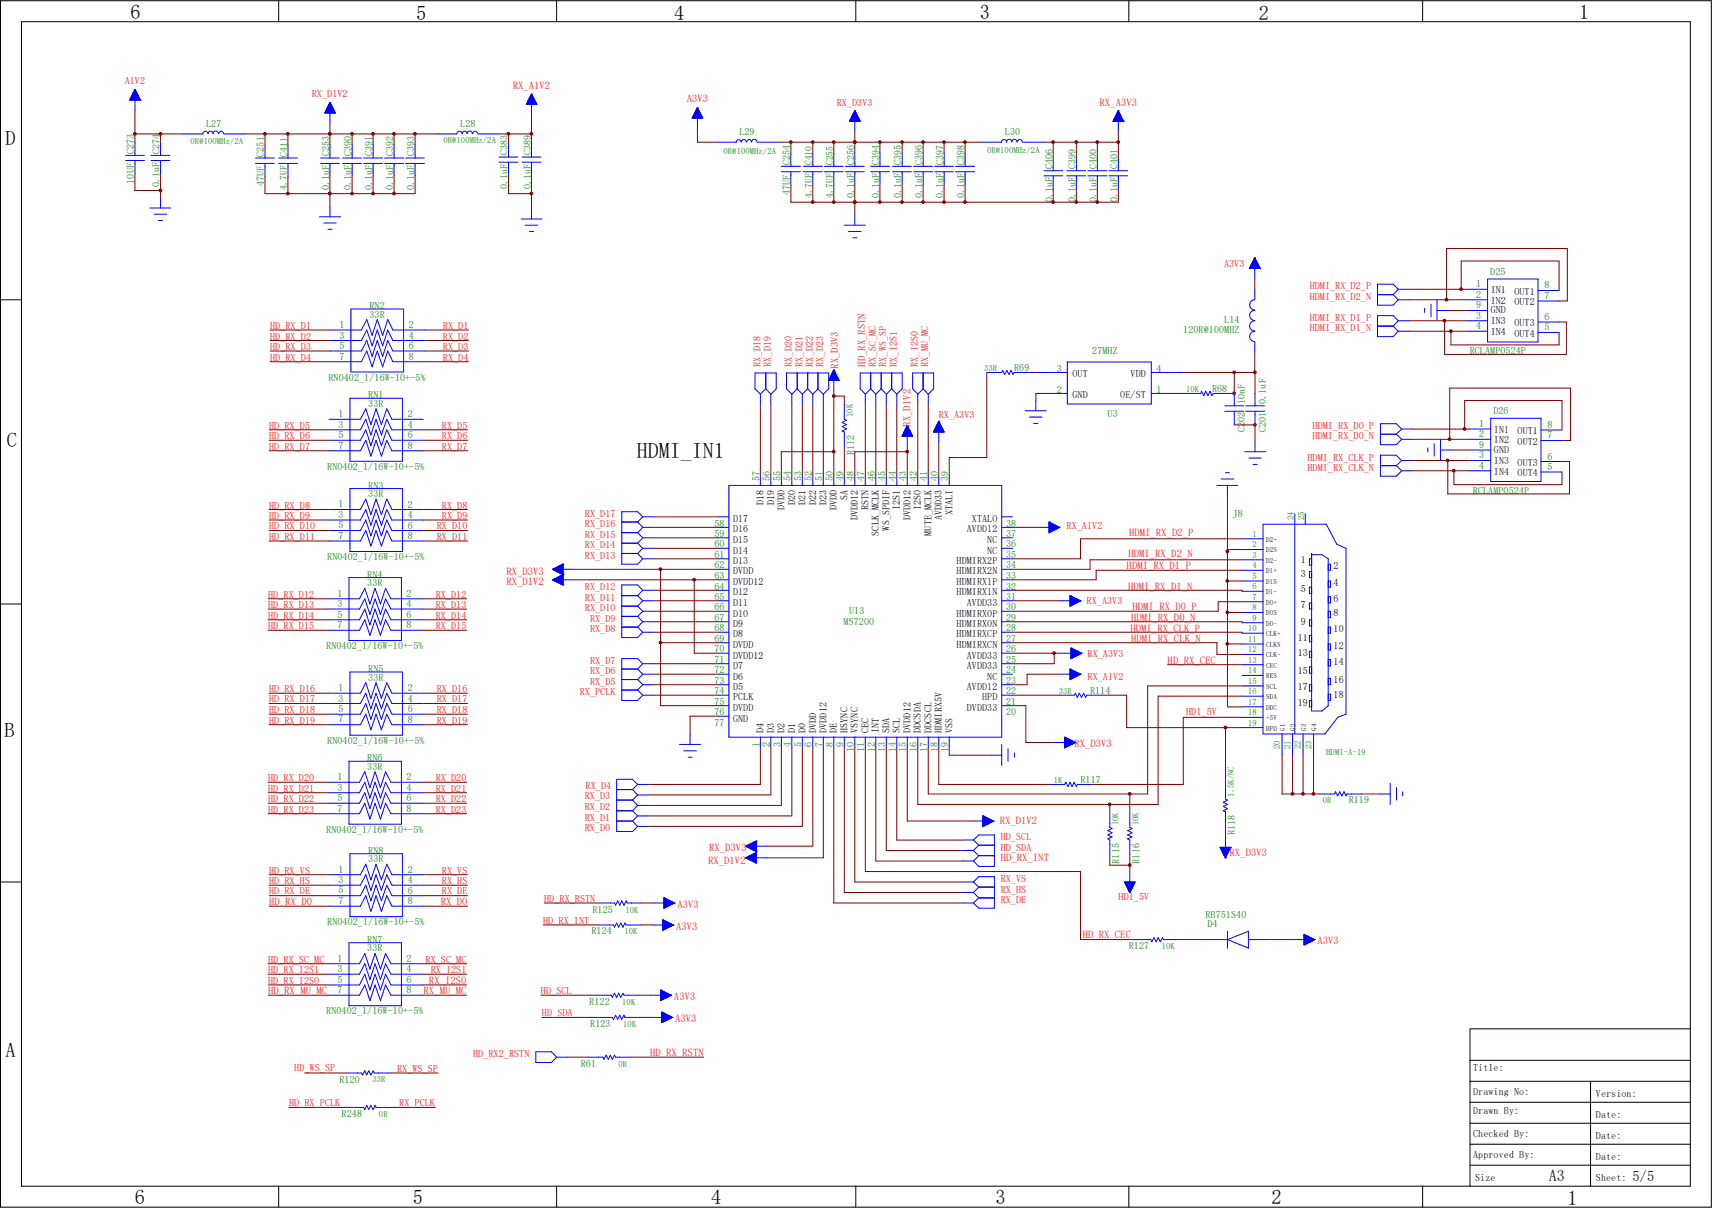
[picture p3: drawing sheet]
<svg xmlns="http://www.w3.org/2000/svg" width="297mm" height="210mm" viewBox="0 0 297 210" stroke-linecap="round" stroke-linejoin="round" font-family="sans-serif">
<defs><g id="words">
<text font-size="3.8" x="110.5" y="79.5">HDMI_IN1</text>
<g font-size="3.5">
<text x="22.6" y="3.2">6</text>
<text x="72.2" y="3.4">5</text>
<text x="117" y="3.4">4</text>
<text x="170" y="3.2">3</text>
<text x="218.4" y="3.4">2</text>
<text x="273.9" y="3.2">1</text>
<text x="1" y="25.2">D</text>
<text x="1.2" y="77.5">C</text>
<text x=".8" y="127.9">B</text>
<text x="1" y="183.5">A</text>
<text x="23.4" y="209">6</text>
<text x="71.6" y="209">5</text>
<text x="123.4" y="209">4</text>
<text x="172.7" y="209">3</text>
<text x="220.6" y="209">2</text>
<text x="271.9" y="209.2">1</text>
</g>
<text font-size="2.8" x="268.7" y="205">A3</text>
<text font-size="2.5" x="283.2" y="205">5/5</text>
<g font-size="1.8" fill="#f00">
<text x="88.9" y="15.4">RX_A1V2</text>
<text x="119.1" y="17.8">A3V3</text>
<text x="190.8" y="18.3">RX_A3V3</text>
<text x="145.4" y="64" transform="rotate(-90 145.4 64)">RX_D3V3</text>
<text x="150.1" y="63.7" transform="rotate(-90 150.1 63.7)">HD_RX_RSTN</text>
<text x="157.9" y="74" transform="rotate(-90 157.9 74)">RX_D1V2</text>
<text x="195.9" y="93">HDMI_RX_D2_P</text>
<text x="87.8" y="101.5">RX_D1V2</text>
<text x="87.8" y="99.7">RX_D3V3</text>
<text x="195.5" y="98.8">HDMI_RX_D1_P</text>
<text x="195.7" y="96.7">HDMI_RX_D2_N</text>
<text x="195.7" y="102.3">HDMI_RX_D1_N</text>
<text x="196.2" y="107.8">HDMI_RX_D0_N</text>
<text x="196.5" y="105.8">HDMI_RX_D0_P</text>
<text x="196.1" y="109.6">HDMI_RX_CLK_P</text>
<text x="196.2" y="111.4">HDMI_RX_CLK_N</text>
<text x="202.6" y="115.2">HD_RX_CEC</text>
<text x="186.4" y="129.7">RX_D3V3</text>
<text x="173.4" y="143">RX_D1V2</text>
<text x="122.9" y="149.9">RX_D1V2</text>
<text x="123" y="147.7">RX_D3V3</text>
<text x="173.6" y="149.4">HD_RX_INT</text>
<text x="213.3" y="148.5">RX_D3V3</text>
<text x="46.7" y="157.1">HD_RX_D0</text>
<text x="76.5" y="157.1">RX_D0</text>
<text x="117.3" y="161.4">A3V3</text>
<text x="117.5" y="157.6">A3V3</text>
<text x="187.8" y="162.7">HD_RX_CEC</text>
<text x="228.6" y="163.8">A3V3</text>
<text x="46.5" y="172.6">HD_RX_MU_MC</text>
<text x="73.5" y="172.6">RX_MU_MC</text>
<text x="74.4" y="170.7">RX_I2S0</text>
<text x="116.9" y="173.6">A3V3</text>
<text x="117.1" y="177.4">A3V3</text>
<text x="112.8" y="183.3">HD_RX_RSTN</text>
</g>
<g font-size="1.7" fill="#f00">
<text x="21.6" y="14.6">A1V2</text>
<text x="54.1" y="16.8">RX_D1V2</text>
<text x="145.2" y="18.3">RX_D3V3</text>
<text x="212.3" y="46.3">A3V3</text>
<text x="227.2" y="50.2">HDMI_RX_D2_P</text>
<text x="227.2" y="52">HDMI_RX_D2_N</text>
<text x="46.9" y="57.1">HD_RX_D1</text>
<text x="46.9" y="58.9">HD_RX_D2</text>
<text x="76.8" y="58.9">RX_D2</text>
<text x="76.8" y="57.1">RX_D1</text>
<text x="227.2" y="55.7">HDMI_RX_D1_P</text>
<text x="227.2" y="57.5">HDMI_RX_D1_N</text>
<text x="46.9" y="60.7">HD_RX_D3</text>
<text x="46.9" y="62.6">HD_RX_D4</text>
<text x="76.8" y="60.7">RX_D3</text>
<text x="76.8" y="62.6">RX_D4</text>
<text x="131.9" y="63.7" transform="rotate(-90 131.9 63.7)">RX_D18</text>
<text x="133.7" y="63.7" transform="rotate(-90 133.7 63.7)">RX_D19</text>
<text x="137.4" y="63.7" transform="rotate(-90 137.4 63.7)">RX_D20</text>
<text x="139.2" y="63.7" transform="rotate(-90 139.2 63.7)">RX_D21</text>
<text x="141" y="63.7" transform="rotate(-90 141 63.7)">RX_D22</text>
<text x="142.8" y="63.7" transform="rotate(-90 142.8 63.7)">RX_D23</text>
<text x="151.9" y="63.7" transform="rotate(-90 151.9 63.7)">RX_SC_MC</text>
<text x="153.8" y="63.7" transform="rotate(-90 153.8 63.7)">RX_WS_SP</text>
<text x="155.6" y="63.7" transform="rotate(-90 155.6 63.7)">RX_I2S1</text>
<text x="159.2" y="63.7" transform="rotate(-90 159.2 63.7)">RX_I2S0</text>
<text x="161" y="63.7" transform="rotate(-90 161 63.7)">RX_MU_MC</text>
<text x="46.7" y="74.4">HD_RX_D5</text>
<text x="46.7" y="76.2">HD_RX_D6</text>
<text x="76.7" y="76.2">RX_D6</text>
<text x="76.7" y="74.4">RX_D5</text>
<text x="162.9" y="72.6">RX_A3V3</text>
<text x="227.7" y="74.5">HDMI_RX_D0_P</text>
<text x="227.7" y="76.2">HDMI_RX_D0_N</text>
<text x="46.7" y="78.1">HD_RX_D7</text>
<text x="76.7" y="78.1">RX_D7</text>
<text x="226.8" y="79.9">HDMI_RX_CLK_P</text>
<text x="226.8" y="81.7">HDMI_RX_CLK_N</text>
<text x="46.7" y="88.3">HD_RX_D8</text>
<text x="76.7" y="88.3">RX_D8</text>
<text x="101.5" y="89.7">RX_D17</text>
<text x="46.7" y="90.1">HD_RX_D9</text>
<text x="46.7" y="91.9">HD_RX_D10</text>
<text x="46.7" y="93.7">HD_RX_D11</text>
<text x="75.8" y="93.7">RX_D11</text>
<text x="75.8" y="91.9">RX_D10</text>
<text x="76.7" y="90.1">RX_D9</text>
<text x="101.5" y="95.2">RX_D14</text>
<text x="101.5" y="93.3">RX_D15</text>
<text x="101.5" y="91.5">RX_D16</text>
<text x="185" y="91.9">RX_A1V2</text>
<text x="101.5" y="97">RX_D13</text>
<text x="46.5" y="103.7">HD_RX_D12</text>
<text x="46.5" y="105.5">HD_RX_D13</text>
<text x="46.5" y="107.4">HD_RX_D14</text>
<text x="75.6" y="107.4">RX_D14</text>
<text x="75.6" y="105.5">RX_D13</text>
<text x="75.6" y="103.7">RX_D12</text>
<text x="101.5" y="106.1">RX_D10</text>
<text x="101.5" y="104.3">RX_D11</text>
<text x="101.5" y="102.4">RX_D12</text>
<text x="102.4" y="107.9">RX_D9</text>
<text x="188.5" y="104.8">RX_A3V3</text>
<text x="46.5" y="109.2">HD_RX_D15</text>
<text x="75.6" y="109.2">RX_D15</text>
<text x="102.4" y="109.7">RX_D8</text>
<text x="102.4" y="117">RX_D6</text>
<text x="102.4" y="118.8">RX_D5</text>
<text x="102.4" y="115.2">RX_D7</text>
<text x="188.7" y="114.1">RX_A3V3</text>
<text x="188.7" y="117.9">RX_A1V2</text>
<text x="46.7" y="120.1">HD_RX_D16</text>
<text x="46.7" y="121.9">HD_RX_D17</text>
<text x="46.7" y="123.7">HD_RX_D18</text>
<text x="46.7" y="125.6">HD_RX_D19</text>
<text x="75.8" y="125.6">RX_D19</text>
<text x="75.8" y="123.7">RX_D18</text>
<text x="75.8" y="121.9">RX_D17</text>
<text x="75.8" y="120.1">RX_D16</text>
<text x="100.6" y="120.6">RX_PCLK</text>
<text x="205.8" y="124.1">HD1_5V</text>
<text x="46.5" y="135.6">HD_RX_D20</text>
<text x="46.5" y="137.4">HD_RX_D21</text>
<text x="75.6" y="137.4">RX_D21</text>
<text x="75.6" y="135.6">RX_D20</text>
<text x="101.6" y="136.9">RX_D4</text>
<text x="46.5" y="139.2">HD_RX_D22</text>
<text x="46.5" y="141.1">HD_RX_D23</text>
<text x="75.6" y="141.1">RX_D23</text>
<text x="75.6" y="139.2">RX_D22</text>
<text x="101.4" y="138.7">RX_D3</text>
<text x="101.4" y="140.5">RX_D2</text>
<text x="101.4" y="142.5">RX_D1</text>
<text x="101.4" y="144.1">RX_D0</text>
<text x="173.6" y="145.8">HD_SCL</text>
<text x="173.6" y="147.6">HD_SDA</text>
<text x="46.7" y="151.6">HD_RX_VS</text>
<text x="46.7" y="153.4">HD_RX_HS</text>
<text x="46.7" y="155.2">HD_RX_DE</text>
<text x="76.7" y="155.2">RX_DE</text>
<text x="76.7" y="153.4">RX_HS</text>
<text x="76.7" y="151.6">RX_VS</text>
<text x="173.6" y="153.1">RX_VS</text>
<text x="173.6" y="154.9">RX_HS</text>
<text x="94.2" y="160.4">HD_RX_INT</text>
<text x="94.4" y="156.5">HD_RX_RSTN</text>
<text x="173.6" y="156.7">RX_DE</text>
<text x="194.1" y="156.2">HD1_5V</text>
<text x="46.5" y="167.1">HD_RX_SC_MC</text>
<text x="73.8" y="167.1">RX_SC_MC</text>
<text x="46.5" y="168.9">HD_RX_I2S1</text>
<text x="46.5" y="170.7">HD_RX_I2S0</text>
<text x="74.7" y="168.9">RX_I2S1</text>
<text x="93.9" y="172.6">HD_SCL</text>
<text x="94" y="176.4">HD_SDA</text>
<text x="51.1" y="185.8">HD_WS_SP</text>
<text x="82.1" y="183.5">HD_RX2_RSTN</text>
<text x="68.9" y="186.1">RX_WS_SP</text>
<text x="50.2" y="192">HD_RX_PCLK</text>
<text x="69.3" y="192">RX_PCLK</text>
</g>
<g font-size="1.7" fill="#008000">
<text x="35.8" y="22">L27</text>
<text x="79.8" y="22">L28</text>
<text x="128.3" y="23.4">L29</text>
<text x="174.3" y="23.4">L30</text>
<text x="23.2" y="26.7" transform="rotate(-90 23.2 26.7)">C273</text>
<text x="27.7" y="26.7" transform="rotate(-90 27.7 26.7)">C274</text>
<text x="45.8" y="27.2" transform="rotate(-90 45.8 27.2)">C251</text>
<text x="49.8" y="27.3" transform="rotate(-90 49.8 27.3)">C411</text>
<text x="57.1" y="27.1" transform="rotate(-90 57.1 27.1)">C253</text>
<text x="60.9" y="27.1" transform="rotate(-90 60.9 27.1)">C390</text>
<text x="64.6" y="27.1" transform="rotate(-90 64.6 27.1)">C391</text>
<text x="68.2" y="27.1" transform="rotate(-90 68.2 27.1)">C392</text>
<text x="71.8" y="27.1" transform="rotate(-90 71.8 27.1)">C393</text>
<text x="88.1" y="27" transform="rotate(-90 88.1 27)">C383</text>
<text x="92.1" y="27" transform="rotate(-90 92.1 27)">C389</text>
<text x="137" y="28.7" transform="rotate(-90 137 28.7)">C254</text>
<text x="140.8" y="28.7" transform="rotate(-90 140.8 28.7)">C410</text>
<text x="144.5" y="28.7" transform="rotate(-90 144.5 28.7)">C255</text>
<text x="148.2" y="28.6" transform="rotate(-90 148.2 28.6)">C256</text>
<text x="152.5" y="28.6" transform="rotate(-90 152.5 28.6)">C394</text>
<text x="156.3" y="28.6" transform="rotate(-90 156.3 28.6)">C395</text>
<text x="160" y="28.6" transform="rotate(-90 160 28.6)">C396</text>
<text x="163.6" y="28.6" transform="rotate(-90 163.6 28.6)">C397</text>
<text x="167.3" y="28.6" transform="rotate(-90 167.3 28.6)">C398</text>
<text x="182.6" y="29.3" transform="rotate(-90 182.6 29.3)">C406</text>
<text x="186.6" y="29.3" transform="rotate(-90 186.6 29.3)">C399</text>
<text x="190.2" y="29.3" transform="rotate(-90 190.2 29.3)">C400</text>
<text x="193.8" y="29.3" transform="rotate(-90 193.8 29.3)">C401</text>
<text x="23.2" y="31.9" transform="rotate(-90 23.2 31.9)">10UF</text>
<text x="27.7" y="32.5" transform="rotate(-90 27.7 32.5)">0.1uF</text>
<text x="45.8" y="32.3" transform="rotate(-90 45.8 32.3)">47UF</text>
<text x="49.8" y="32.9" transform="rotate(-90 49.8 32.9)">4.7UF</text>
<text x="57.1" y="33" transform="rotate(-90 57.1 33)">0.1uF</text>
<text x="60.9" y="33" transform="rotate(-90 60.9 33)">0.1uF</text>
<text x="64.6" y="33" transform="rotate(-90 64.6 33)">0.1uF</text>
<text x="68.2" y="33" transform="rotate(-90 68.2 33)">0.1uF</text>
<text x="71.8" y="33" transform="rotate(-90 71.8 33)">0.1uF</text>
<text x="88.1" y="32.8" transform="rotate(-90 88.1 32.8)">0.1uF</text>
<text x="92.1" y="32.8" transform="rotate(-90 92.1 32.8)">0.1uF</text>
<text x="137" y="33.8" transform="rotate(-90 137 33.8)">47UF</text>
<text x="140.8" y="34.3" transform="rotate(-90 140.8 34.3)">4.7UF</text>
<text x="144.5" y="34.3" transform="rotate(-90 144.5 34.3)">4.7UF</text>
<text x="148.2" y="34.4" transform="rotate(-90 148.2 34.4)">0.1uF</text>
<text x="152.5" y="34.4" transform="rotate(-90 152.5 34.4)">0.1uF</text>
<text x="156.3" y="34.4" transform="rotate(-90 156.3 34.4)">0.1uF</text>
<text x="160" y="34.4" transform="rotate(-90 160 34.4)">0.1uF</text>
<text x="163.6" y="34.4" transform="rotate(-90 163.6 34.4)">0.1uF</text>
<text x="167.3" y="34.4" transform="rotate(-90 167.3 34.4)">0.1uF</text>
<text x="182.6" y="35.1" transform="rotate(-90 182.6 35.1)">0.1uF</text>
<text x="186.6" y="35.1" transform="rotate(-90 186.6 35.1)">0.1uF</text>
<text x="190.2" y="35.1" transform="rotate(-90 190.2 35.1)">0.1uF</text>
<text x="193.8" y="35.1" transform="rotate(-90 193.8 35.1)">0.1uF</text>
<text x="258.5" y="47.7">D25</text>
<text x="64.1" y="53.6">RN2</text>
<text x="256.1" y="49.9">1</text>
<text x="256.1" y="51.7">2</text>
<text x="256.1" y="53.5">9</text>
<text x="267.9" y="50">8</text>
<text x="267.9" y="51.9">7</text>
<text x="58.9" y="56.9">1</text>
<text x="58.9" y="58.8">3</text>
<text x="64.1" y="55.1">33R</text>
<text x="70.9" y="56.9">2</text>
<text x="70.9" y="58.8">4</text>
<text x="205.3" y="57.9">120R@100MHZ</text>
<text x="212.4" y="56">L14</text>
<text x="256.1" y="55.3">3</text>
<text x="256.1" y="57.2">4</text>
<text x="267.9" y="55.5">6</text>
<text x="267.9" y="57.3">5</text>
<text x="58.9" y="60.6">5</text>
<text x="58.9" y="62.4">7</text>
<text x="70.9" y="60.6">6</text>
<text x="70.9" y="62.4">8</text>
<text x="175.9" y="64.3">R69</text>
<text x="183.3" y="64.6">3</text>
<text x="189.5" y="61.5">27MHZ</text>
<text x="200.7" y="64.6">4</text>
<text x="255" y="61.5">RCLAMP0524P</text>
<text x="57" y="66">RN0402_1/16W-10+-5%</text>
<text x="63.9" y="69.1">RN1</text>
<text x="63.9" y="70.6">33R</text>
<text x="183.3" y="68.3">2</text>
<text x="200.7" y="68.3">1</text>
<text x="210.3" y="68.1">R68</text>
<text x="215.9" y="70.1" transform="rotate(-90 215.9 70.1)">10nF</text>
<text x="219.6" y="70.1" transform="rotate(-90 219.6 70.1)">0.1uF</text>
<text x="259.1" y="71.9">D26</text>
<text x="58.7" y="72.4">1</text>
<text x="58.7" y="74.2">3</text>
<text x="58.7" y="76.1">5</text>
<text x="58.7" y="77.9">7</text>
<text x="70.7" y="72.4">2</text>
<text x="70.7" y="74.3">4</text>
<text x="70.7" y="76.1">6</text>
<text x="70.7" y="77.9">8</text>
<text x="192.2" y="72.4">U3</text>
<text x="215.9" y="75.1" transform="rotate(-90 215.9 75.1)">C2</text>
<text x="215.9" y="73.3" transform="rotate(-90 215.9 73.3)">02</text>
<text x="219.6" y="75.1" transform="rotate(-90 219.6 75.1)">C201</text>
<text x="256.6" y="74.1">1</text>
<text x="256.6" y="75.9">2</text>
<text x="256.6" y="77.7">9</text>
<text x="268.4" y="74.3">8</text>
<text x="268.4" y="76.1">7</text>
<text x="56.8" y="81.5">RN0402_1/16W-10+-5%</text>
<text x="131.7" y="83.5" transform="rotate(-90 131.7 83.5)">57</text>
<text x="133.6" y="83.5" transform="rotate(-90 133.6 83.5)">56</text>
<text x="135.4" y="83.5" transform="rotate(-90 135.4 83.5)">55</text>
<text x="137.2" y="83.5" transform="rotate(-90 137.2 83.5)">54</text>
<text x="139" y="83.5" transform="rotate(-90 139 83.5)">53</text>
<text x="140.8" y="83.5" transform="rotate(-90 140.8 83.5)">52</text>
<text x="142.7" y="83.5" transform="rotate(-90 142.7 83.5)">51</text>
<text x="144.5" y="83.5" transform="rotate(-90 144.5 83.5)">50</text>
<text x="146.3" y="83.5" transform="rotate(-90 146.3 83.5)">49</text>
<text x="148.1" y="83.5" transform="rotate(-90 148.1 83.5)">48</text>
<text x="148.2" y="79" transform="rotate(-90 148.2 79)">R112</text>
<text x="149.9" y="83.5" transform="rotate(-90 149.9 83.5)">47</text>
<text x="151.8" y="83.5" transform="rotate(-90 151.8 83.5)">46</text>
<text x="153.6" y="83.5" transform="rotate(-90 153.6 83.5)">45</text>
<text x="155.4" y="83.5" transform="rotate(-90 155.4 83.5)">44</text>
<text x="157.2" y="83.5" transform="rotate(-90 157.2 83.5)">43</text>
<text x="159" y="83.5" transform="rotate(-90 159 83.5)">42</text>
<text x="160.9" y="83.5" transform="rotate(-90 160.9 83.5)">41</text>
<text x="162.7" y="83.5" transform="rotate(-90 162.7 83.5)">40</text>
<text x="164.5" y="83.5" transform="rotate(-90 164.5 83.5)">39</text>
<text x="256.6" y="79.5">3</text>
<text x="256.6" y="81.4">4</text>
<text x="268.4" y="79.8">6</text>
<text x="268.4" y="81.5">5</text>
<text x="58.7" y="88.1">1</text>
<text x="58.7" y="89.9">3</text>
<text x="63.9" y="84.8">RN3</text>
<text x="63.9" y="86.3">33R</text>
<text x="70.7" y="88.1">2</text>
<text x="70.7" y="89.9">4</text>
<text x="213.9" y="89.7">J8</text>
<text x="255.5" y="85.8">RCLAMP0524P</text>
<text x="58.7" y="91.7">5</text>
<text x="58.7" y="93.5">7</text>
<text x="70.7" y="91.7">6</text>
<text x="70.7" y="93.6">8</text>
<text x="124" y="91.4">58</text>
<text x="124" y="93.2">59</text>
<text x="124" y="95">60</text>
<text x="174.5" y="95">36</text>
<text x="174.5" y="93.2">37</text>
<text x="174.5" y="91.4">38</text>
<text x="56.8" y="97.2">RN0402_1/16W-10+-5%</text>
<text x="63.7" y="100.2">RN4</text>
<text x="63.7" y="101.7">33R</text>
<text x="124" y="96.9">61</text>
<text x="124" y="98.6">62</text>
<text x="124" y="100.5">63</text>
<text x="174.5" y="100.5">33</text>
<text x="174.5" y="98.6">34</text>
<text x="174.5" y="96.9">35</text>
<text x="58.5" y="103.5">1</text>
<text x="58.5" y="105.4">3</text>
<text x="58.5" y="107.2">5</text>
<text x="70.5" y="103.6">2</text>
<text x="70.5" y="105.4">4</text>
<text x="70.5" y="107.2">6</text>
<text x="124" y="102.3">64</text>
<text x="124" y="104.1">65</text>
<text x="124" y="105.9">66</text>
<text x="124" y="107.8">67</text>
<text x="147.3" y="106.5">U13</text>
<text x="174.5" y="107.8">29</text>
<text x="174.5" y="105.9">30</text>
<text x="174.5" y="104.1">31</text>
<text x="174.5" y="102.3">32</text>
<text x="56.6" y="112.6">RN0402_1/16W-10+-5%</text>
<text x="58.5" y="109">7</text>
<text x="70.5" y="109.1">8</text>
<text x="124" y="109.6">68</text>
<text x="124" y="111.4">69</text>
<text x="124" y="113.2">70</text>
<text x="146.3" y="108.5">MS7200</text>
<text x="174.5" y="113.2">26</text>
<text x="174.5" y="111.4">27</text>
<text x="174.5" y="109.6">28</text>
<text x="58.7" y="119.9">1</text>
<text x="63.9" y="116.6">RN5</text>
<text x="63.9" y="118.1">33R</text>
<text x="70.7" y="120">2</text>
<text x="124" y="115.1">71</text>
<text x="124" y="116.8">72</text>
<text x="124" y="118.7">73</text>
<text x="174.5" y="118.7">23</text>
<text x="174.5" y="116.8">24</text>
<text x="174.5" y="115.1">25</text>
<text x="58.7" y="121.8">3</text>
<text x="58.7" y="123.6">5</text>
<text x="58.7" y="125.4">7</text>
<text x="70.7" y="121.8">4</text>
<text x="70.7" y="123.6">6</text>
<text x="70.7" y="125.4">8</text>
<text x="124" y="120.5">74</text>
<text x="124" y="122.3">75</text>
<text x="124" y="124.2">76</text>
<text x="124" y="126">77</text>
<text x="174.5" y="124.2">20</text>
<text x="174.5" y="122.3">21</text>
<text x="174.5" y="120.5">22</text>
<text x="189.1" y="120.5">R114</text>
<text x="56.8" y="129.1">RN0402_1/16W-10+-5%</text>
<text x="131.7" y="129.6" transform="rotate(-90 131.7 129.6)">1</text>
<text x="133.6" y="129.6" transform="rotate(-90 133.6 129.6)">2</text>
<text x="135.4" y="129.6" transform="rotate(-90 135.4 129.6)">3</text>
<text x="137.2" y="129.6" transform="rotate(-90 137.2 129.6)">4</text>
<text x="139" y="129.6" transform="rotate(-90 139 129.6)">5</text>
<text x="140.8" y="129.6" transform="rotate(-90 140.8 129.6)">6</text>
<text x="142.7" y="129.6" transform="rotate(-90 142.7 129.6)">7</text>
<text x="144.5" y="129.6" transform="rotate(-90 144.5 129.6)">8</text>
<text x="146.3" y="129.6" transform="rotate(-90 146.3 129.6)">9</text>
<text x="148.1" y="130.5" transform="rotate(-90 148.1 130.5)">10</text>
<text x="149.9" y="130.5" transform="rotate(-90 149.9 130.5)">11</text>
<text x="151.8" y="130.5" transform="rotate(-90 151.8 130.5)">12</text>
<text x="153.6" y="130.5" transform="rotate(-90 153.6 130.5)">13</text>
<text x="155.4" y="130.5" transform="rotate(-90 155.4 130.5)">14</text>
<text x="157.2" y="130.5" transform="rotate(-90 157.2 130.5)">15</text>
<text x="159" y="130.5" transform="rotate(-90 159 130.5)">16</text>
<text x="160.9" y="130.5" transform="rotate(-90 160.9 130.5)">17</text>
<text x="162.7" y="130.5" transform="rotate(-90 162.7 130.5)">18</text>
<text x="164.5" y="130.5" transform="rotate(-90 164.5 130.5)">19</text>
<text x="58.5" y="135.4">1</text>
<text x="58.5" y="137.2">3</text>
<text x="63.7" y="132.1">RN6</text>
<text x="63.7" y="133.6">33R</text>
<text x="70.5" y="135.4">2</text>
<text x="70.5" y="137.2">4</text>
<text x="187.5" y="135.9">R117</text>
<text x="58.5" y="139.1">5</text>
<text x="58.5" y="140.9">7</text>
<text x="70.5" y="139.1">6</text>
<text x="70.5" y="140.9">8</text>
<text x="234" y="139.4">R119</text>
<text x="56.6" y="144.5">RN0402_1/16W-10+-5%</text>
<text x="63.9" y="148.2">RN8</text>
<text x="63.9" y="149.6">33R</text>
<text x="194.2" y="149.9" transform="rotate(-90 194.2 149.9)">R115</text>
<text x="197.7" y="149.9" transform="rotate(-90 197.7 149.9)">R116</text>
<text x="214.2" y="144.9" transform="rotate(-90 214.2 144.9)">R118</text>
<text x="58.7" y="151.4">1</text>
<text x="58.7" y="153.2">3</text>
<text x="58.7" y="155.1">5</text>
<text x="70.7" y="151.5">2</text>
<text x="70.7" y="153.3">4</text>
<text x="70.7" y="155.1">6</text>
<text x="56.8" y="160.6">RN0402_1/16W-10+-5%</text>
<text x="58.7" y="156.9">7</text>
<text x="70.7" y="156.9">8</text>
<text x="102.8" y="158.4">R125</text>
<text x="209.1" y="159.3">RB751S40</text>
<text x="209.5" y="160.9">D4</text>
<text x="58.5" y="166.9">1</text>
<text x="63.7" y="163.6">RN7</text>
<text x="63.7" y="165.1">33R</text>
<text x="70.5" y="167">2</text>
<text x="102.6" y="162.2">R124</text>
<text x="195.8" y="164.8">R127</text>
<text x="58.5" y="168.7">3</text>
<text x="58.5" y="170.6">5</text>
<text x="58.5" y="172.4">7</text>
<text x="70.5" y="168.7">4</text>
<text x="70.5" y="170.6">6</text>
<text x="70.5" y="172.4">8</text>
<text x="56.6" y="176">RN0402_1/16W-10+-5%</text>
<text x="102.2" y="174.4">R122</text>
<text x="102.4" y="178.2">R123</text>
<text x="100.8" y="185.1">R61</text>
<text x="58.9" y="187.9">R120</text>
<text x="59.3" y="193.9">R248</text>
</g>
<g font-size="1.7">
<text x="258.6" y="50.9">IN1</text>
<text x="258.6" y="52.7">IN2</text>
<text x="262.7" y="51.1">OUT1</text>
<text x="262.7" y="53">OUT2</text>
<text x="258.6" y="54.4">GND</text>
<text x="258.6" y="56.2">IN3</text>
<text x="258.6" y="58.2">IN4</text>
<text x="262.7" y="56.6">OUT3</text>
<text x="262.7" y="58.4">OUT4</text>
<text x="186.1" y="65.4">OUT</text>
<text x="196.1" y="65.4">VDD</text>
<text x="186.1" y="69">GND</text>
<text x="194.4" y="69">OE/ST</text>
<text x="259.2" y="75.2">IN1</text>
<text x="259.2" y="77">IN2</text>
<text x="263.3" y="75.4">OUT1</text>
<text x="263.3" y="77.2">OUT2</text>
<text x="259.2" y="78.6">GND</text>
<text x="259.2" y="80.5">IN3</text>
<text x="259.2" y="82.4">IN4</text>
<text x="263.3" y="80.8">OUT3</text>
<text x="263.3" y="82.6">OUT4</text>
<text x="132.5" y="87.6" transform="rotate(-90 132.5 87.6)">D18</text>
<text x="134.3" y="87.6" transform="rotate(-90 134.3 87.6)">D19</text>
<text x="136.1" y="88.5" transform="rotate(-90 136.1 88.5)">DVDD</text>
<text x="137.9" y="87.6" transform="rotate(-90 137.9 87.6)">D20</text>
<text x="139.7" y="87.6" transform="rotate(-90 139.7 87.6)">D21</text>
<text x="141.6" y="87.6" transform="rotate(-90 141.6 87.6)">D22</text>
<text x="143.4" y="87.6" transform="rotate(-90 143.4 87.6)">D23</text>
<text x="145.2" y="88.5" transform="rotate(-90 145.2 88.5)">DVDD</text>
<text x="147" y="86.7" transform="rotate(-90 147 86.7)">SA</text>
<text x="150.7" y="88.5" transform="rotate(-90 150.7 88.5)">RSTN</text>
<text x="156.1" y="88.5" transform="rotate(-90 156.1 88.5)">I2S1</text>
<text x="159.8" y="88.5" transform="rotate(-90 159.8 88.5)">I2S0</text>
<text x="165.2" y="89.4" transform="rotate(-90 165.2 89.4)">XTALI</text>
<text x="127.2" y="90.6">D17</text>
<text x="127.2" y="92.4">D16</text>
<text x="127.2" y="94.2">D15</text>
<text x="148.8" y="90.3" transform="rotate(-90 148.8 90.3)">DVDD12</text>
<text x="152.5" y="93" transform="rotate(-90 152.5 93)">SCLK_MCLK</text>
<text x="154.3" y="92.1" transform="rotate(-90 154.3 92.1)">WS_SPDIF</text>
<text x="157.9" y="90.3" transform="rotate(-90 157.9 90.3)">DVDD12</text>
<text x="161.6" y="93" transform="rotate(-90 161.6 93)">MUTE_MCLK</text>
<text x="163.4" y="90.3" transform="rotate(-90 163.4 90.3)">AVDD33</text>
<text x="167.7" y="92.4">AVDD12</text>
<text x="168.6" y="90.6">XTALO</text>
<text x="171.3" y="94.2">NC</text>
<text x="127.2" y="96.1">D14</text>
<text x="127.2" y="97.9">D13</text>
<text x="127.2" y="99.7">DVDD</text>
<text x="127.2" y="101.6">DVDD12</text>
<text x="165.9" y="101.6">HDMIRX1P</text>
<text x="165.9" y="99.7">HDMIRX2N</text>
<text x="165.9" y="97.9">HDMIRX2P</text>
<text x="171.3" y="96.1">NC</text>
<text x="225.7" y="100.1">3</text>
<text x="225.7" y="97.7">1</text>
<text x="231.4" y="101.7">4</text>
<text x="231.4" y="98.8">2</text>
<text x="127.2" y="103.3">D12</text>
<text x="127.2" y="105.2">D11</text>
<text x="127.2" y="107">D10</text>
<text x="165.9" y="107">HDMIRX0P</text>
<text x="165.9" y="103.3">HDMIRX1N</text>
<text x="167.7" y="105.2">AVDD33</text>
<text x="225.7" y="105.5">7</text>
<text x="225.7" y="102.8">5</text>
<text x="231.4" y="107">8</text>
<text x="231.4" y="104.4">6</text>
<text x="127.2" y="108.8">D9</text>
<text x="127.2" y="110.6">D8</text>
<text x="127.2" y="112.5">DVDD</text>
<text x="165.9" y="112.5">HDMIRXCN</text>
<text x="165.9" y="110.6">HDMIRXCP</text>
<text x="165.9" y="108.8">HDMIRX0N</text>
<text x="225.1" y="113.9">13</text>
<text x="225.1" y="111.2">11</text>
<text x="225.7" y="108.5">9</text>
<text x="231.4" y="112.6">12</text>
<text x="231.4" y="109.7">10</text>
<text x="127.2" y="114.3">DVDD12</text>
<text x="127.2" y="116.1">D7</text>
<text x="127.2" y="117.9">D6</text>
<text x="127.2" y="119.8">D5</text>
<text x="167.7" y="119.8">AVDD12</text>
<text x="167.7" y="116.1">AVDD33</text>
<text x="167.7" y="114.3">AVDD33</text>
<text x="171.3" y="117.9">NC</text>
<text x="225.1" y="119.8">17</text>
<text x="225.1" y="117">15</text>
<text x="231.4" y="118.5">16</text>
<text x="231.4" y="115.4">14</text>
<text x="127.2" y="121.5">PCLK</text>
<text x="127.2" y="123.4">DVDD</text>
<text x="127.2" y="125.2">GND</text>
<text x="167.7" y="123.4">DVDD33</text>
<text x="170.4" y="121.5">HPD</text>
<text x="225.1" y="122.5">19</text>
<text x="231.4" y="121.2">18</text>
<text x="132.5" y="127.2" transform="rotate(-90 132.5 127.2)">D4</text>
<text x="134.3" y="127.2" transform="rotate(-90 134.3 127.2)">D3</text>
<text x="136.1" y="127.2" transform="rotate(-90 136.1 127.2)">D2</text>
<text x="137.9" y="127.2" transform="rotate(-90 137.9 127.2)">D1</text>
<text x="139.7" y="127.2" transform="rotate(-90 139.7 127.2)">D0</text>
<text x="141.6" y="127.2" transform="rotate(-90 141.6 127.2)">DVDD</text>
<text x="143.4" y="127.2" transform="rotate(-90 143.4 127.2)">DVDD12</text>
<text x="145.2" y="127.2" transform="rotate(-90 145.2 127.2)">DE</text>
<text x="147" y="127.2" transform="rotate(-90 147 127.2)">HSYNC</text>
<text x="148.8" y="127.2" transform="rotate(-90 148.8 127.2)">VSYNC</text>
<text x="150.7" y="127.2" transform="rotate(-90 150.7 127.2)">CEC</text>
<text x="152.5" y="127.2" transform="rotate(-90 152.5 127.2)">INT</text>
<text x="154.3" y="127.2" transform="rotate(-90 154.3 127.2)">SDA</text>
<text x="156.1" y="127.2" transform="rotate(-90 156.1 127.2)">SCL</text>
<text x="157.9" y="127.2" transform="rotate(-90 157.9 127.2)">DVDD12</text>
<text x="159.8" y="127.2" transform="rotate(-90 159.8 127.2)">DDCSDA</text>
<text x="161.6" y="127.2" transform="rotate(-90 161.6 127.2)">DDCSCL</text>
<text x="163.4" y="127.2" transform="rotate(-90 163.4 127.2)">HDMIRX5V</text>
<text x="165.2" y="127.2" transform="rotate(-90 165.2 127.2)">VSS</text>
<text x="255.6" y="185.8">Title:</text>
<text x="255.6" y="190">Drawing No:</text>
<text x="276.9" y="190.4">Version:</text>
<text x="255.6" y="197.3">Checked By:</text>
<text x="255.6" y="193.3">Drawn By:</text>
<text x="276.9" y="197.7">Date:</text>
<text x="276.9" y="194.1">Date:</text>
<text x="255.6" y="201">Approved By:</text>
<text x="276.9" y="201.3">Date:</text>
<text x="255.9" y="205">Size</text>
<text x="276.9" y="205">Sheet:</text>
</g>
<g font-size="1.5" fill="#008000">
<text x="33.1" y="25.1">0R@100MHz/2A</text>
<text x="76.9" y="24.9">0R@100MHz/2A</text>
<text x="125.5" y="26.7">0R@100MHz/2A</text>
<text x="171.2" y="26.5">0R@100MHz/2A</text>
<text x="170.7" y="64.3">33R</text>
<text x="205.8" y="68.1">10K</text>
<text x="148" y="72.4" transform="rotate(-90 148 72.4)">10K</text>
<text x="217.3" y="93.2">1</text>
<text x="217.3" y="95">2</text>
<text x="224.4" y="90.3" transform="rotate(-90 224.4 90.3)">24</text>
<text x="226.2" y="90.3" transform="rotate(-90 226.2 90.3)">25</text>
<text x="217.3" y="96.8">3</text>
<text x="217.3" y="98.6">4</text>
<text x="217.3" y="100.5">5</text>
<text x="217.3" y="102.3">6</text>
<text x="217.3" y="104.1">7</text>
<text x="217.3" y="105.9">8</text>
<text x="217.3" y="107.7">9</text>
<text x="216.5" y="109.6">10</text>
<text x="216.5" y="111.4">11</text>
<text x="216.5" y="113.2">12</text>
<text x="216.5" y="115">13</text>
<text x="216.5" y="116.8">14</text>
<text x="216.5" y="118.7">15</text>
<text x="183.7" y="120.5">33R</text>
<text x="216.5" y="120.5">16</text>
<text x="216.5" y="122.3">17</text>
<text x="216.5" y="124.1">18</text>
<text x="216.5" y="125.9">19</text>
<text x="222" y="130" transform="rotate(-90 222 130)">20</text>
<text x="223.9" y="130" transform="rotate(-90 223.9 130)">21</text>
<text x="225.7" y="130" transform="rotate(-90 225.7 130)">22</text>
<text x="227.5" y="130" transform="rotate(-90 227.5 130)">23</text>
<text x="230.1" y="131.1">HDMI-A-19</text>
<text x="182.8" y="135.9">1K</text>
<text x="194" y="143.3" transform="rotate(-90 194 143.3)">10K</text>
<text x="197.5" y="143.3" transform="rotate(-90 197.5 143.3)">10K</text>
<text x="214" y="138.3" transform="rotate(-90 214 138.3)">1.5K/NC</text>
<text x="229.5" y="139.4">0R</text>
<text x="108.5" y="158.4">10K</text>
<text x="108.3" y="162.2">10K</text>
<text x="201.5" y="164.7">10K</text>
<text x="107.9" y="174.4">10K</text>
<text x="108.1" y="178.2">10K</text>
<text x="107.3" y="185.1">0R</text>
<text x="64.6" y="187.8">33R</text>
<text x="65.7" y="193.8">0R</text>
</g>
<g font-size="1.2">
<text x="219.7" y="94">D2+</text>
<text x="219.7" y="95.9">D2S</text>
<text x="219.7" y="97.7">D2-</text>
<text x="219.7" y="99.5">D1+</text>
<text x="219.7" y="101.3">D1S</text>
<text x="219.7" y="103.1">D1-</text>
<text x="219.7" y="104.9">D0+</text>
<text x="219.7" y="106.8">D0S</text>
<text x="219.7" y="108.6">D0-</text>
<text x="219.7" y="110.4">CLK+</text>
<text x="219.7" y="112.3">CLKS</text>
<text x="219.7" y="114.1">CLK-</text>
<text x="219.7" y="115.9">CEC</text>
<text x="219.7" y="117.7">RES</text>
<text x="219.7" y="119.5">SCL</text>
<text x="219.7" y="121.3">SDA</text>
<text x="219.7" y="123.2">DDC</text>
<text x="219.7" y="125">+5V</text>
<text x="219.7" y="126.8">HPD</text>
<text x="222.9" y="126.9" transform="rotate(-90 222.9 126.9)">G1</text>
<text x="224.7" y="126.9" transform="rotate(-90 224.7 126.9)">G2</text>
<text x="226.6" y="126.9" transform="rotate(-90 226.6 126.9)">G3</text>
<text x="228.4" y="126.9" transform="rotate(-90 228.4 126.9)">G4</text>
</g>
</g></defs>
<g fill="none" stroke="#800000" stroke-width=".17">
<path d="M23.4 19.1v5.7M92.2 20v4.9M23.4 23.2h8.2M23.4 30.2v2.9h4.5M27.9 23.2v1.4M27.9 30.1v4.1M42.5 23.2h33.1M46 23.2v2M50 23.2v2M50 30.7v2.9M57.2 23.2h.1M57.2 33.6h.1"/>
<path d="M57.2 21.4v3.7M57.2 30.5v5.3M61.1 23.2v1.9M61.1 30.5v3.1M64.7 23.2v1.9M64.7 30.5v3.1M68.4 23.2v1.9M68.4 30.5v3.1M72 30.5v3.1h-26v-2.9M72 23.2v1.9M86.6 23.2h5.6M88.2 30.4v3.2h4"/>
<path d="M88.2 23.2v1.7M92.2 30.4v5.8M121 22.3v2.4h3.1M135 24.7h35.2M137.2 24.7h.1M137.2 32.2v2.9h56.8v-2.4M137.2 24.7v2M141 24.7v2M141 32.2v2.9M144.7 24.7v2M144.7 32.2v2.9M148.3 24.7h.1"/>
<path d="M148.3 35.1h.1M148.3 22.9v3.6M148.3 32v5.3M152.7 24.7h.1M152.7 35.1h.1M152.7 24.7v1.8M152.7 32v3.1M156.5 24.7h.1M156.5 35.1h.1M156.5 24.7v1.8M156.5 32v3.1M160.1 24.7v1.8"/>
<path d="M160.1 32v3.1M163.8 24.7h.1M163.8 24.7v1.8M163.8 32v3.1M167.4 24.7v1.8M167.4 32v3.1M181.1 24.7h12.9M182.7 24.7v2.6M182.7 32.7v2.4M186.7 24.7v2.6M186.7 32.7v2.4M190.4 24.7v2.6"/>
<path d="M190.4 32.7v2.4M194 22.9v4.4M46.9 57.3h10.3M46.9 59.1h10.3M73.6 57.3h7.7M73.6 59.1h7.7M217.7 48.3v1.9M244.4 50.2h10M244.4 52h10M244.4 55.7h10M244.4 57.5h10M250.6 55.7v5.8h21.1v-5.6h-1.2"/>
<path d="M251 52v-8.9h20.9v9.1h-1.4M251.2 53.9h3.2M251.7 57.5v2.4h18.8v-2.2M253.5 50.2v-4.9h17v5.1M46.7 74.6h10.4M46.7 76.4h10.4M46.7 78.2h10.4M46.9 60.9h10.3M46.9 62.8h10.3M73.4 74.6h7.7M73.4 76.4h7.7M73.4 78.2h7.7"/>
<path d="M73.6 60.9h7.7M73.6 62.8h7.7M131.9 70.2v12.2M133.7 70.2v12.2M137.4 70.2v12.2M139.2 70.2v12.2M141 70.2v12.2M142.8 70.2v12.2M144.7 68.7h1.8v1.5M144.7 67.9v14.5M144.7 78.4h-9.1v4M146.5 77.5v4.9"/>
<path d="M150.1 70.2v12.2M151.9 70.2v12.2M153.8 70.2v12.2M155.6 70.2v12.2M157.4 78.4h-9.1v4M157.4 77.5v4.9M159.2 70.2v12.2M161 70.2v12.2M162.9 76.8v5.6M171.2 64.6v14.8h-6.5v3M178.5 64.6h1.2M179.7 68.3v1.2"/>
<path d="M205.2 64.6h12.5v3.7M205.2 68.3h.5M213 68.3h1.1M214.1 68.3h.1M214.1 64.6v3.7M214.1 73.7h3.6M217.7 61.1v3.5M217.7 73.7h.1M217.7 73.7v2.9M244.9 74.5h10.1M244.9 76.2h10.1M244.9 79.9h10.1"/>
<path d="M251.2 79.9v5.8h21.1v-5.6h-1.3M251.5 76.2v-8.8h21v9.1h-1.5M251.7 78.1h3.3M254.1 74.5v-5h16.9v5.1M46.7 88.4h10.4M46.7 90.3h10.4M46.7 92.1h10.4M46.7 93.9h10.4M73.4 88.4h7.7M73.4 90.3h7.7M73.4 92.1h7.7M73.4 93.9h7.7"/>
<path d="M99.5 98.8h25.1M113.3 91.5h11.3M113.3 97h11.3M113.3 95.2h11.3M113.3 93.3h11.3M113.3 89.7h11.3M114.6 98.8v23.7h10M175.6 91.5h4.6M212.9 95.4h2.6M212.9 86.1v36.6h2.6M215.5 93.5h-28v3.5h-11.9M215.5 97.2h-26.4v1.6h-13.5"/>
<path d="M215.5 99h-25.3v1.6h-14.6M244.9 81.7h10.1M252.2 81.7v2.4h18.8v-2.2M46.5 103.9h10.4M46.5 105.7h10.4M46.5 107.6h10.4M46.5 109.4h10.4M73.3 103.9h7.6M73.3 105.7h7.6M73.3 107.6h7.6M73.3 109.4h7.6M99.5 100.6h25.1"/>
<path d="M113.3 104.3h11.3M113.3 106.1h11.3M113.3 107.9h11.3M113.3 109.7h11.3M113.3 118.8h11.3M113.3 117h11.3M113.3 115.2h11.3M113.3 102.4h11.3M114.6 111.5h10M120.4 100.6v12.8h4.2M175.6 104.3h8.2M175.6 107.9h39.9v.2"/>
<path d="M175.6 102.4h39.9v.2M175.6 109.7h39.9v.2M175.6 111.5h35.5v2.1h4.4M175.6 113.4h8.4M182.9 113.4v1.8h-7.3M183.8 117h-5.6v1.8h-2.6M202.6 115.4h12.9M212.9 100.8h2.6M212.9 106.3h2.6M212.9 111.8h2.6M215.5 119h-16.4v18.8h-38.1v-8M215.5 104.4h-4.2v1.7h-35.7"/>
<path d="M46.5 135.8h10.4M46.5 137.6h10.4M46.5 139.4h10.4M46.7 120.3h10.4M46.7 122.1h10.4M46.7 124h10.4M46.7 125.8h10.4M73.3 135.8h7.6M73.3 137.6h7.6M73.3 139.4h7.6M73.4 120.3h7.7M73.4 122.1h7.7"/>
<path d="M73.4 124h7.7M73.4 125.8h7.7M113.3 120.6h11.3M124.6 124.3h-4.9v3.1M131.9 129.8v6.3h-19.5M133.7 129.8v8.2h-21.3M135.6 129.8v10h-23.2M137.4 129.8v11.8h-25M139.2 129.8v13.6h-26.8M141 129.8v17.1h-8M142.8 129.8v19.1h-9.8M144.7 129.8v26.9h22.3"/>
<path d="M146.5 129.8v25.1h20.5M148.3 129.8v23.3h18.7M150.1 129.8v21.5h37.4v11.8h9.6M151.9 129.8v19.6h15.1M153.8 129.8v17.8h13.2M155.6 129.8v16h11.4M157.4 129.8v12.7h11.3M162.9 129.8v6.3h19.3M164.7 129.8v1.3h7.3M175.6 122.5h2.4v6.4h4.9M175.6 120.6h8.2M191.1 120.6h4.4v5.7h20"/>
<path d="M192.5 139.6v1.5M196 137.8v3.3M212.6 126.3v9.8M215.5 120.8h-14.6v18.8h-41.7v-9.8M215.5 124.5h-10.2v11.6h-15.9M222.4 131.1v6.7h6.6M224.2 131.1v6.7M226.1 131.1v6.7M227.9 131.1v6.7M236.3 137.8h3.1M46.5 141.2h10.4M46.7 155.4h10.4"/>
<path d="M46.7 153.6h10.4M46.7 151.8h10.4M46.7 157.3h10.4M73.3 141.2h7.6M73.4 155.4h7.7M73.4 153.6h7.7M73.4 151.8h7.7M73.4 157.3h7.7M94.4 156.7h9.7M111.3 156.7h2M192.5 148.3v1.9h3.5M196 148.3v3"/>
<path d="M212.6 143.4v1.8M46.5 167.3h10.4M46.5 169.1h10.4M46.5 170.9h10.4M46.5 172.7h10.4M73.3 167.3h7.6M73.3 169.1h7.6M73.3 170.9h7.6M73.3 172.7h7.6M93.9 172.7h9.6M94 176.6h9.7M94.2 160.5h9.7"/>
<path d="M110.8 172.7h2M111 176.6h2M111.2 160.5h2M204.4 163.1h4.9M220.2 163.1h4.2M50.2 192.2h10.3M52.9 186.2h7.3M67.5 186.2h8.5M67.8 192.2h7.7M98.4 183.5h3.7M109.3 183.5h12.8"/>
</g>
<circle cx="212.9" cy="100.8" r=".23" fill="#800000"/>
<circle cx="212.9" cy="100.8" r=".23" fill="none" stroke="#800000" stroke-width=".17"/>
<circle cx="212.9" cy="106.3" r=".23" fill="#800000"/>
<circle cx="212.9" cy="106.3" r=".23" fill="none" stroke="#800000" stroke-width=".17"/>
<circle cx="212.9" cy="111.7" r=".23" fill="#800000"/>
<circle cx="212.9" cy="111.7" r=".23" fill="none" stroke="#800000" stroke-width=".17"/>
<circle cx="224.2" cy="137.8" r=".23" fill="#800000"/>
<circle cx="224.2" cy="137.8" r=".23" fill="none" stroke="#800000" stroke-width=".17"/>
<circle cx="226" cy="137.8" r=".23" fill="#800000"/>
<circle cx="226" cy="137.8" r=".23" fill="none" stroke="#800000" stroke-width=".17"/>
<circle cx="212.9" cy="95.7" r=".23" fill="#800000"/>
<circle cx="212.9" cy="95.7" r=".23" fill="none" stroke="#800000" stroke-width=".17"/>
<circle cx="182.9" cy="113.3" r=".23" fill="#800000"/>
<circle cx="182.9" cy="113.3" r=".23" fill="none" stroke="#800000" stroke-width=".17"/>
<circle cx="114.6" cy="98.8" r=".23" fill="#800000"/>
<circle cx="114.6" cy="98.8" r=".23" fill="none" stroke="#800000" stroke-width=".17"/>
<circle cx="114.6" cy="111.5" r=".23" fill="#800000"/>
<circle cx="114.6" cy="111.5" r=".23" fill="none" stroke="#800000" stroke-width=".17"/>
<circle cx="120.4" cy="100.6" r=".23" fill="#800000"/>
<circle cx="120.4" cy="100.6" r=".23" fill="none" stroke="#800000" stroke-width=".17"/>
<circle cx="144.6" cy="78.4" r=".23" fill="#800000"/>
<circle cx="144.6" cy="78.4" r=".23" fill="none" stroke="#800000" stroke-width=".17"/>
<circle cx="157.4" cy="78.4" r=".23" fill="#800000"/>
<circle cx="157.4" cy="78.4" r=".23" fill="none" stroke="#800000" stroke-width=".17"/>
<circle cx="141" cy="24.7" r=".23" fill="#800000"/>
<circle cx="141" cy="24.7" r=".23" fill="none" stroke="#800000" stroke-width=".17"/>
<circle cx="144.6" cy="24.7" r=".23" fill="#800000"/>
<circle cx="144.6" cy="24.7" r=".23" fill="none" stroke="#800000" stroke-width=".17"/>
<circle cx="148.3" cy="24.7" r=".23" fill="#800000"/>
<circle cx="148.3" cy="24.7" r=".23" fill="none" stroke="#800000" stroke-width=".17"/>
<circle cx="144.6" cy="35.1" r=".23" fill="#800000"/>
<circle cx="144.6" cy="35.1" r=".23" fill="none" stroke="#800000" stroke-width=".17"/>
<circle cx="148.3" cy="35.1" r=".23" fill="#800000"/>
<circle cx="148.3" cy="35.1" r=".23" fill="none" stroke="#800000" stroke-width=".17"/>
<circle cx="49.9" cy="23.2" r=".23" fill="#800000"/>
<circle cx="49.9" cy="23.2" r=".23" fill="none" stroke="#800000" stroke-width=".17"/>
<circle cx="57.2" cy="23.2" r=".23" fill="#800000"/>
<circle cx="57.2" cy="23.2" r=".23" fill="none" stroke="#800000" stroke-width=".17"/>
<circle cx="57.2" cy="33.6" r=".23" fill="#800000"/>
<circle cx="57.2" cy="33.6" r=".23" fill="none" stroke="#800000" stroke-width=".17"/>
<circle cx="148.3" cy="24.7" r=".23" fill="#800000"/>
<circle cx="148.3" cy="24.7" r=".23" fill="none" stroke="#800000" stroke-width=".17"/>
<circle cx="57.2" cy="23.2" r=".23" fill="#800000"/>
<circle cx="57.2" cy="23.2" r=".23" fill="none" stroke="#800000" stroke-width=".17"/>
<circle cx="212.6" cy="126.3" r=".23" fill="#800000"/>
<circle cx="212.6" cy="126.3" r=".23" fill="none" stroke="#800000" stroke-width=".17"/>
<circle cx="192.5" cy="139.6" r=".23" fill="#800000"/>
<circle cx="192.5" cy="139.6" r=".23" fill="none" stroke="#800000" stroke-width=".17"/>
<circle cx="196" cy="137.8" r=".23" fill="#800000"/>
<circle cx="196" cy="137.8" r=".23" fill="none" stroke="#800000" stroke-width=".17"/>
<circle cx="196" cy="150.1" r=".23" fill="#800000"/>
<circle cx="196" cy="150.1" r=".23" fill="none" stroke="#800000" stroke-width=".17"/>
<circle cx="227.9" cy="137.8" r=".23" fill="#800000"/>
<circle cx="227.9" cy="137.8" r=".23" fill="none" stroke="#800000" stroke-width=".17"/>
<circle cx="253.5" cy="50.2" r=".23" fill="#800000"/>
<circle cx="253.5" cy="50.2" r=".23" fill="none" stroke="#800000" stroke-width=".17"/>
<circle cx="250.9" cy="52" r=".23" fill="#800000"/>
<circle cx="250.9" cy="52" r=".23" fill="none" stroke="#800000" stroke-width=".17"/>
<circle cx="251.7" cy="57.5" r=".23" fill="#800000"/>
<circle cx="251.7" cy="57.5" r=".23" fill="none" stroke="#800000" stroke-width=".17"/>
<circle cx="250.6" cy="55.6" r=".23" fill="#800000"/>
<circle cx="250.6" cy="55.6" r=".23" fill="none" stroke="#800000" stroke-width=".17"/>
<circle cx="254.1" cy="74.4" r=".23" fill="#800000"/>
<circle cx="254.1" cy="74.4" r=".23" fill="none" stroke="#800000" stroke-width=".17"/>
<circle cx="251.5" cy="76.2" r=".23" fill="#800000"/>
<circle cx="251.5" cy="76.2" r=".23" fill="none" stroke="#800000" stroke-width=".17"/>
<circle cx="252.2" cy="81.7" r=".23" fill="#800000"/>
<circle cx="252.2" cy="81.7" r=".23" fill="none" stroke="#800000" stroke-width=".17"/>
<circle cx="251.1" cy="79.9" r=".23" fill="#800000"/>
<circle cx="251.1" cy="79.9" r=".23" fill="none" stroke="#800000" stroke-width=".17"/>
<circle cx="88.2" cy="23.2" r=".23" fill="#800000"/>
<circle cx="88.2" cy="23.2" r=".23" fill="none" stroke="#800000" stroke-width=".17"/>
<circle cx="92.2" cy="23.2" r=".23" fill="#800000"/>
<circle cx="92.2" cy="23.2" r=".23" fill="none" stroke="#800000" stroke-width=".17"/>
<circle cx="92.2" cy="33.6" r=".23" fill="#800000"/>
<circle cx="92.2" cy="33.6" r=".23" fill="none" stroke="#800000" stroke-width=".17"/>
<circle cx="61.1" cy="23.2" r=".23" fill="#800000"/>
<circle cx="61.1" cy="23.2" r=".23" fill="none" stroke="#800000" stroke-width=".17"/>
<circle cx="64.7" cy="23.2" r=".23" fill="#800000"/>
<circle cx="64.7" cy="23.2" r=".23" fill="none" stroke="#800000" stroke-width=".17"/>
<circle cx="68.3" cy="23.2" r=".23" fill="#800000"/>
<circle cx="68.3" cy="23.2" r=".23" fill="none" stroke="#800000" stroke-width=".17"/>
<circle cx="72" cy="23.2" r=".23" fill="#800000"/>
<circle cx="72" cy="23.2" r=".23" fill="none" stroke="#800000" stroke-width=".17"/>
<circle cx="57.2" cy="33.6" r=".23" fill="#800000"/>
<circle cx="57.2" cy="33.6" r=".23" fill="none" stroke="#800000" stroke-width=".17"/>
<circle cx="61.1" cy="33.6" r=".23" fill="#800000"/>
<circle cx="61.1" cy="33.6" r=".23" fill="none" stroke="#800000" stroke-width=".17"/>
<circle cx="64.7" cy="33.6" r=".23" fill="#800000"/>
<circle cx="64.7" cy="33.6" r=".23" fill="none" stroke="#800000" stroke-width=".17"/>
<circle cx="68.3" cy="33.6" r=".23" fill="#800000"/>
<circle cx="68.3" cy="33.6" r=".23" fill="none" stroke="#800000" stroke-width=".17"/>
<circle cx="152.6" cy="24.7" r=".23" fill="#800000"/>
<circle cx="152.6" cy="24.7" r=".23" fill="none" stroke="#800000" stroke-width=".17"/>
<circle cx="156.5" cy="24.7" r=".23" fill="#800000"/>
<circle cx="156.5" cy="24.7" r=".23" fill="none" stroke="#800000" stroke-width=".17"/>
<circle cx="160.1" cy="24.7" r=".23" fill="#800000"/>
<circle cx="160.1" cy="24.7" r=".23" fill="none" stroke="#800000" stroke-width=".17"/>
<circle cx="163.8" cy="24.7" r=".23" fill="#800000"/>
<circle cx="163.8" cy="24.7" r=".23" fill="none" stroke="#800000" stroke-width=".17"/>
<circle cx="167.4" cy="24.7" r=".23" fill="#800000"/>
<circle cx="167.4" cy="24.7" r=".23" fill="none" stroke="#800000" stroke-width=".17"/>
<circle cx="148.3" cy="35.1" r=".23" fill="#800000"/>
<circle cx="148.3" cy="35.1" r=".23" fill="none" stroke="#800000" stroke-width=".17"/>
<circle cx="152.6" cy="35.1" r=".23" fill="#800000"/>
<circle cx="152.6" cy="35.1" r=".23" fill="none" stroke="#800000" stroke-width=".17"/>
<circle cx="156.5" cy="35.1" r=".23" fill="#800000"/>
<circle cx="156.5" cy="35.1" r=".23" fill="none" stroke="#800000" stroke-width=".17"/>
<circle cx="160.1" cy="35.1" r=".23" fill="#800000"/>
<circle cx="160.1" cy="35.1" r=".23" fill="none" stroke="#800000" stroke-width=".17"/>
<circle cx="163.8" cy="35.1" r=".23" fill="#800000"/>
<circle cx="163.8" cy="35.1" r=".23" fill="none" stroke="#800000" stroke-width=".17"/>
<circle cx="186.7" cy="24.7" r=".23" fill="#800000"/>
<circle cx="186.7" cy="24.7" r=".23" fill="none" stroke="#800000" stroke-width=".17"/>
<circle cx="190.4" cy="24.7" r=".23" fill="#800000"/>
<circle cx="190.4" cy="24.7" r=".23" fill="none" stroke="#800000" stroke-width=".17"/>
<circle cx="194" cy="24.7" r=".23" fill="#800000"/>
<circle cx="194" cy="24.7" r=".23" fill="none" stroke="#800000" stroke-width=".17"/>
<circle cx="167.4" cy="35.1" r=".23" fill="#800000"/>
<circle cx="167.4" cy="35.1" r=".23" fill="none" stroke="#800000" stroke-width=".17"/>
<circle cx="190.4" cy="35.1" r=".23" fill="#800000"/>
<circle cx="190.4" cy="35.1" r=".23" fill="none" stroke="#800000" stroke-width=".17"/>
<circle cx="186.7" cy="35.1" r=".23" fill="#800000"/>
<circle cx="186.7" cy="35.1" r=".23" fill="none" stroke="#800000" stroke-width=".17"/>
<circle cx="182.7" cy="35.1" r=".23" fill="#800000"/>
<circle cx="182.7" cy="35.1" r=".23" fill="none" stroke="#800000" stroke-width=".17"/>
<circle cx="182.7" cy="24.7" r=".23" fill="#800000"/>
<circle cx="182.7" cy="24.7" r=".23" fill="none" stroke="#800000" stroke-width=".17"/>
<circle cx="141" cy="35.1" r=".23" fill="#800000"/>
<circle cx="141" cy="35.1" r=".23" fill="none" stroke="#800000" stroke-width=".17"/>
<circle cx="137.2" cy="24.7" r=".23" fill="#800000"/>
<circle cx="137.2" cy="24.7" r=".23" fill="none" stroke="#800000" stroke-width=".17"/>
<circle cx="46" cy="23.2" r=".23" fill="#800000"/>
<circle cx="46" cy="23.2" r=".23" fill="none" stroke="#800000" stroke-width=".17"/>
<circle cx="49.9" cy="33.6" r=".23" fill="#800000"/>
<circle cx="49.9" cy="33.6" r=".23" fill="none" stroke="#800000" stroke-width=".17"/>
<circle cx="23.4" cy="23.2" r=".23" fill="#800000"/>
<circle cx="23.4" cy="23.2" r=".23" fill="none" stroke="#800000" stroke-width=".17"/>
<circle cx="27.8" cy="23.2" r=".23" fill="#800000"/>
<circle cx="27.8" cy="23.2" r=".23" fill="none" stroke="#800000" stroke-width=".17"/>
<circle cx="27.8" cy="33" r=".23" fill="#800000"/>
<circle cx="27.8" cy="33" r=".23" fill="none" stroke="#800000" stroke-width=".17"/>
<circle cx="217.7" cy="64.6" r=".23" fill="#800000"/>
<circle cx="217.7" cy="64.6" r=".23" fill="none" stroke="#800000" stroke-width=".17"/>
<circle cx="214.1" cy="64.6" r=".23" fill="#800000"/>
<circle cx="214.1" cy="64.6" r=".23" fill="none" stroke="#800000" stroke-width=".17"/>
<circle cx="214.1" cy="68.3" r=".23" fill="#800000"/>
<circle cx="214.1" cy="68.3" r=".23" fill="none" stroke="#800000" stroke-width=".17"/>
<circle cx="217.7" cy="73.7" r=".23" fill="#800000"/>
<circle cx="217.7" cy="73.7" r=".23" fill="none" stroke="#800000" stroke-width=".17"/>
<circle cx="144.6" cy="68.7" r=".23" fill="#800000"/>
<circle cx="144.6" cy="68.7" r=".23" fill="none" stroke="#800000" stroke-width=".17"/>
<g fill="none" stroke="#00f" stroke-width=".17">
<path d="M22.5 17.4h.1M22.5 17.4h1.8M22.6 17.3h1.7M22.6 17.4v-.2h1.7v.2M22.6 17.1h1.6M22.6 17.1h1.6v.3M22.6 17v.4M22.7 17h1.5M22.7 16.9h1.4v.5M22.7 16.8v.6M22.8 16.8h1.3M22.8 16.8h1.2v.6"/>
<path d="M22.8 16.7h1.2M22.8 16.7v.7M22.9 17.4v-.8h1.1v.8M22.9 16.6h1M22.9 16.5h1v.9M22.9 16.4v1M23 16.4h.8M23 16.3h.8v1.1M23 16.3v1.1M23.1 16.3h.7M23.1 16.2h.6v1.2M23.1 16.1v1.3"/>
<path d="M23.2 16.1h.5M23.2 16h.5v1.4M23.2 16v1.4M23.2 16h.5M23.2 15.9h.4v1.5M23.2 15.8v1.6M23.3 15.8h.3M23.3 15.7h.2v1.7M23.4 15.5h.1M23.4 15.5v3.6M23.4 15.5l-.9 1.9M23.4 15.5l.9 1.9"/>
<path d="M23.4 15.6l.1 1.8M23.5 15.7h-.2v1.7M24.3 17.4h.1M56.4 19.5l1.7 .1M56.4 19.5v.1M56.4 19.5h1.7M56.5 19.4h1.6v.2M56.5 19.3h1.5M56.5 19.3v.3M56.5 19.6v-.4h1.5v.4M56.6 19.1h1.4M56.6 19.1h1.3v.5"/>
<path d="M56.6 19.1v.5M56.6 19h1.3M56.7 19h1.1v.6M56.7 18.9v.7M56.7 18.9h1.1M56.7 18.8h1v.8M56.7 18.8v.8M56.8 18.7h.9M56.8 19.6v-1h.9v1M56.9 18.5h.7v1.1M56.9 18.5v1.1M56.9 18.5h.7"/>
<path d="M57 18.4h.6v1.2M57 18.2h.5v1.4M57 18.1v1.5M57.1 18.1h.3M57.1 18.1h.3v1.5M57.1 18v1.6M57.1 18h.3M57.2 17.9h.1v1.7M57.2 17.9v1.7M57.2 17.8h.1M57.2 17.8v3.6M57.2 17.8l1 1.8h-1.9z"/>
<path d="M57.2 17.9h.1M57.5 18.3h-.5v1.3M91.4 18.1h1.7M91.4 18h1.6M91.4 18v.1M91.4 17.9h1.6v.2M91.5 17.8h1.5v.3M91.5 17.7v.4M91.5 17.7h1.4M91.6 18.1v-.5h1.3v.5M91.6 17.6h1.2M91.6 17.5h1.2v.6"/>
<path d="M91.6 17.4v.7M91.7 17.4h1v.7M91.7 17.4h1.1M91.7 17.3v.8M91.7 17.3h1M91.8 17.2h.9v.9M91.8 17.1v1M91.8 17.1h.8M91.9 17.1h.7v1M91.9 17v1.1M91.9 17h.6M91.9 16.9h.6v1.2"/>
<path d="M92 16.8h.5v1.3M92 16.7v1.4M92 16.7h.4M92.1 16.6h.3v1.5M92.1 16.6v1.5M92.1 16.6h.2M92.2 16.5h.1v1.6M92.2 16.4v1.7M92.2 16.3h.1M92.2 16.3v3.7M92.2 16.3l.9 1.8h-1.8zM92.2 16.4h.1"/>
<path d="M92.5 16.8h-.6v1.3M93 17.9h-1.6v.2M120.3 20v.5M120.4 20h1.2M120.4 19.9h1.2M120.4 19.8v.7M120.4 19.8h1.1M120.5 19.7h1v.8M120.5 19.6v.9M120.5 19.6h1M120.6 19.6h.8M120.6 19.5h.8"/>
<path d="M120.6 19.5v1M120.6 19.5h.7M120.6 19.4h.7v1.1M120.6 19.3v1.2M120.7 19.3h.6M120.7 19.2v1.3M120.7 19.2h.5M120.8 19.1h.4v1.4M120.8 19.1v1.4M120.8 19.1h.4M120.8 19h.4M120.8 18.9v1.6"/>
<path d="M120.9 19h.2M120.9 18.9h.2M120.9 18.8v1.7M120.9 18.8h.1M121 18.7h.1M121 18.7l.9 1.8h-1.8zM121 18.7v3.6M121.1 18.8v1.7M121.2 19v1.5M121.3 19.3v1.2M121.4 19.6v.9M121.6 19.9v.6"/>
<path d="M121.7 20v.5M148 20h.7v1M148 19.8h.6v1.2M148 19.7v1.3M148 19.7h.5M148.1 19.6h.4v1.4M148.1 19.6v1.4M148.1 19.6h.4M148.2 19.5h.3v1.5M148.2 19.5v1.5M148.2 19.5h.2M148.2 19.4h.2v1.6"/>
<path d="M148.2 19.3v1.7M148.3 19.3h.1M148.3 19.2h.1M148.3 19.2v3.7M148.3 19.2l.9 1.8h-1.8zM148.6 19.9h-.6v1.1M193.6 20v1M193.6 20h.8M193.7 19.9h.6v1.1M193.7 19.8v1.2M193.7 19.8h.6M193.8 19.7h.5v1.3"/>
<path d="M193.8 19.6v1.4M193.8 19.6h.4M193.8 19.6h.4v1.4M193.8 19.5v1.5M193.8 19.5h.3M193.9 19.5h.2v1.5M193.9 19.4v1.6M193.9 19.4h.2M194 19.3l.1 1.7M194 19.2v1.8M194 19.2h.1M194 19.2v3.7"/>
<path d="M194 19.2l-.9 1.8M194 19.2l.9 1.8M21.8 27.9h3.3M21.8 27h3.3M23.4 24.8v2.2M23.4 27.9v2.3M26 36.1h3.6M26.2 27.9h3.3M26.2 27h3.3M26.8 37.2h2.1M27.5 38.3h.7M27.9 24.6v2.4"/>
<path d="M27.9 27.9v2.2M27.9 34.2v1.9M31.6 23.2h3.6M36.1 23.2a.47 .47 0 0 0-.5-.4 .47 .47 0 0 0-.4 .4M36.1 23.2a.4 .4 0 0 1 .4-.4 .4 .4 0 0 1 .4 .4M37 23.2a.45 .45 0 0 1 .4-.5 .45 .45 0 0 1 .4 .5M37.9 23.2a.42 .42 0 0 1 .5-.4 .42 .42 0 0 1 .4 .4M38.9 23.2h3.6M44.3 27.4h3.3M44.3 28.4h3.3M46 25.2v2.2M46 28.4v2.3"/>
<path d="M48.3 27.4h3.3M48.3 28.4h3.3M50 25.2v2.2M50 28.4v2.3M55.4 37.6h3.7M55.6 27.4h3.3M55.6 28.4h3.3M56.2 38.7h2.1M56.9 39.8h.7M57.2 25.1v2.3M57.2 28.4v2.1M57.2 35.8v1.8"/>
<path d="M59.4 27.4h3.3M59.4 28.4h3.3M61.1 25.1v2.3M61.1 28.4v2.1M63.1 27.4h3.3M63.1 28.4h3.3M64.7 25.1v2.3M64.7 28.4v2.1M66.7 27.4h3.3M66.7 28.4h3.3M68.4 25.1v2.3M68.4 28.4v2.1"/>
<path d="M70.4 27.4h3.2M70.4 28.4h3.2M72 25.1v2.3M72 28.4v2.1M75.6 23.2h3.7M80.1 23.2h.1a.47 .47 0 0 0-.5-.4 .47 .47 0 0 0-.5 .4M80.2 23.2a.42 .42 0 0 1 .4-.4 .42 .42 0 0 1 .4 .4 .45 .45 0 0 1 .5-.5 .45 .45 0 0 1 .4 .5M82 23.2a.42 .42 0 0 1 .4-.4 .42 .42 0 0 1 .4 .4M82.9 23.2h3.7M86.6 27.3h3.2M86.6 28.2h3.2M88.2 24.9v2.4"/>
<path d="M88.2 28.2v2.2M90.4 38h3.6M90.6 27.3h3.3M90.6 28.2h3.3M91.1 39.1h2.2M92.2 24.9v2.4M92.2 28.2v2.2M92.2 36.2v1.8M120.2 20.3h1.6M120.2 20.2v.3M120.2 20.2h1.6M120.3 20.2h1.4"/>
<path d="M120.3 20.1v.4M120.3 20.1h1.4M120.3 20h1.4M121.7 20.2v.3M121.8 20.3v.2M121.8 20.4l-1.7 .1M121.8 20.4v.1M124.1 24.7h3.6a.42 .42 0 0 1 .4-.4 .42 .42 0 0 1 .5 .4M128.6 24.6a.42 .42 0 0 1 .4-.4 .42 .42 0 0 1 .5 .4M129.5 24.6a.4 .4 0 0 1 .4-.4 .4 .4 0 0 1 .4 .4M130.4 24.6a.45 .45 0 0 1 .4-.4 .45 .45 0 0 1 .5 .4M131.4 24.7h3.6"/>
<path d="M135.6 29.8h3.3M135.6 28.9h3.3M137.2 26.7v2.2M137.2 29.8v2.4M139.4 29.8h3.3M139.4 28.9h3.3M141 26.7v2.2M141 29.8v2.4M143 29.8h3.3M143 28.9h3.3M144.7 26.7v2.2M144.7 29.8v2.4"/>
<path d="M146.5 39.1h3.6M146.7 29.8h3.2M146.7 28.9h3.2M147.4 21h1.8M147.4 20.9h1.7M147.4 21h.1M147.5 20.8h1.6v.2M147.5 20.8v.2M147.5 20.7h1.6M147.6 20.7h1.4v.3M147.6 20.7v.3M147.6 20.6h1.4"/>
<path d="M147.7 20.5h1.3v.5M147.7 20.5v.5M147.7 20.5h1.2M147.7 20.4h1.2v.6M147.7 20.4v.6M147.7 20.3h1.1M147.8 21v-.8h1v.8M147.8 20.2h1M147.9 20.1h.9v.9M147.9 20v1M147.9 20h.8M148.3 26.5v2.4"/>
<path d="M148.3 29.8v2.2M148.3 37.3v1.8M151 29.8h3.3M151 28.9h3.3M152.7 26.5v2.4M152.7 29.8v2.2M154.9 29.8h3.2M154.9 28.9h3.2M156.5 26.5v2.4M156.5 29.8v2.2M158.5 29.8h3.3M158.5 28.9h3.3"/>
<path d="M160.1 26.5v2.4M160.1 29.8v2.2M162.1 29.8h3.3M162.1 28.9h3.3M163.8 26.5v2.4M163.8 29.8v2.2M165.8 29.8h3.3M165.8 28.9h3.3M167.4 26.5v2.4M167.4 29.8v2.2M170.2 24.7h3.6M173.7 24.7a.45 .45 0 0 1 .5-.5 .45 .45 0 0 1 .4 .5"/>
<path d="M174.6 24.6a.45 .45 0 0 1 .5-.4 .45 .45 0 0 1 .4 .4 .45 .45 0 0 1 .5-.4 .45 .45 0 0 1 .4 .4M176.5 24.6a.42 .42 0 0 1 .4-.4 .42 .42 0 0 1 .4 .4M177.4 24.7h3.7M181.1 29.6h3.3M181.1 30.5h3.3M182.7 27.3v2.3M182.7 30.5v2.2M185.1 29.6h3.2M185.1 30.5h3.2M186.7 27.3v2.3M186.7 30.5v2.2M188.7 29.6h3.3"/>
<path d="M188.7 30.5h3.3M190.4 27.3v2.3M190.4 30.5v2.2M192.4 29.6h3.2M192.4 30.5h3.2M193.1 21h.1M193.1 21h1.8M193.2 20.9h1.7v.1M193.2 20.9v.1M193.2 20.8h1.6M193.2 21v-.3h1.6v.3M193.3 20.7h1.4"/>
<path d="M193.3 20.6h1.4v.4M193.3 20.6v.4M193.3 20.5h1.3M193.4 20.5h1.2v.5M193.4 20.4v.6M193.4 20.4h1.2M193.5 20.3h1.1v.7M193.5 20.3v.7M193.5 20.2h1M193.5 20.2h1v.8M193.5 20.1h.9M193.5 20.2v.8"/>
<path d="M193.6 20h.8v1M194 27.3v2.3M194 30.5v2.2M194.9 21h.1M57.2 57.3h5.5l.9-1.8 1 2.7 .8-2.7 1 2.7 .9-2.7 .9 1.8h5.4M57.2 59.1h5.5l.9-1.8 1 2.7 .8-2.7 1 2.7 .9-2.7 .9 1.8h5.4M60.9 53.6h9.1v11h-9.1zM91.9 40.2h.7M147.2 40.2h2.2M148 41.3h.7M216.8 46.6h.1M216.8 46.6h1.8"/>
<path d="M216.8 46.5h1.8M216.8 46.6v-.2h1.7v.2M216.9 46.3h1.6M216.9 46.6v-.3h1.5v.3M217 46.2h1.4M217 46.6v-.5h1.4v.5M217 46h1.3M217 46.6v-.6h1.3v.6M217.1 45.9h1.1M217.1 46.6v-.8h1.1v.8M217.2 45.8h1M217.2 45.6h.9"/>
<path d="M217.3 46.6v-1.1h.8v1.1M217.3 45.5h.8M217.4 45.3h.6M217.5 45.2h.4M217.6 45h.2M217.6 46.6v-1.7h.2v1.7M217.6 44.9h.1M217.7 50.2v1.8a.89 .89 0 0 0-.9 .9 .89 .89 0 0 0 .9 .9M217.7 53.8a.89 .89 0 0 0-.9 .9 .89 .89 0 0 0 .9 .9M217.7 55.7a.89 .89 0 0 0-.9 .9 .89 .89 0 0 0 .9 .8M217.7 57.5a.89 .89 0 0 0-.9 .9 .89 .89 0 0 0 .9 .9v1.8M217.7 44.7h.1"/>
<path d="M217.7 44.7v3.6M217.7 44.7l.9 1.9M217.7 44.7l-.9 1.9M217.7 44.7v1.9M217.7 44.8l-.1 1.8M217.8 45.1h-.3v1.5M217.8 45v1.6M217.9 45.3h-.5v1.3M217.9 45.2v1.4M218 45.4h-.7v1.2M218 45.3v1.3M218.1 45.7h-.9v.9"/>
<path d="M218.1 45.6v1M218.6 46.6h.1M239 51.1h2.7M239 56.6h2.7M241.7 51.1l.9 .9M241.7 56.6l.9 .9M242.6 50.2h1.8M242.6 52h1.8M242.6 55.7h1.8M242.6 57.5h1.8M242.6 50.2l-.9 .9M242.6 50.2l-.9-.9h-2.7v3.7h2.7l.9-1"/>
<path d="M242.6 55.7l-.9-.9h-2.7v3.6h2.7l.9-.9M242.6 55.7l-.9 .9M247.1 53.5v.7M248.2 52.8v2.1M249.3 53.9h1.9M249.3 52v3.7M254.4 50.2h3.7M254.4 52h3.7M254.4 53.9h3.7M254.4 55.7h3.7M254.4 57.5h3.7M258.1 48.4h8.7v11h-8.7z"/>
<path d="M266.8 50.4h3.7M266.8 52.2h3.7M266.8 55.9h3.7M266.8 57.7h3.7M57.1 72.8h5.4l1-1.8 .8 2.7 .9-2.7 1 2.7 .9-2.7 .9 1.8h5.4M57.1 74.6h5.4l1-1.8 .8 2.7 .9-2.7 1 2.7 .9-2.7 .9 1.8h5.4M57.1 76.4h5.4l1-1.8 .8 2.7 .9-2.7 1 2.7 .9-2.7 .9 1.8h5.4M57.1 78.2h5.4l1-1.8 .8 2.8 .9-2.8 1 2.8 .9-2.8 .9 1.8h5.4M57.2 60.9h5.5l.9-1.8 1 2.7 .8-2.7 1 2.7 .9-2.7 .9 1.8h5.4M57.2 62.8h5.5l.9-1.9 1 2.8 .8-2.8 1 2.8 .9-2.8 .9 1.9h5.4M60.7 69.1h9.1v11h-9.1zM131.9 68.4v1.8"/>
<path d="M131.9 68.4l-.9-.9v-2.8h3.7v2.8l-1 .9M132.8 64.7v2.8M132.8 67.5l-.9 .9M132.8 67.5l.9 .9M133.7 68.4v1.8M137.4 68.4v1.8M137.4 68.4l-1-.9v-2.8h7.4v2.8l-1 .9M138.3 67.5l-.9 .9M138.3 64.7v2.8M138.3 67.5l.9 .9M139.2 68.4v1.8M140.1 67.5l-.9 .9"/>
<path d="M140.1 64.7v2.8M140.1 67.5l.9 .9M141 68.4v1.8M141.9 64.7v2.8M141.9 67.5l-.9 .9M141.9 67.5l.9 .9M142.8 68.4v1.8M143.8 66h1.7M143.8 65.8h1.7v.2M143.8 65.8v.2M143.9 65.8h1.5M143.9 65.7h1.5"/>
<path d="M143.9 65.6v.4M144 65.6h1.3M144 65.5v.5M144.1 65.5h1.2M144.1 65.4h1.1M144.1 65.3v.7M144.1 65.3h1.1M144.1 65.2h1.1v.8M144.1 65.2v.8M144.2 65.2h1M144.2 65.1h.9M144.2 65v1"/>
<path d="M144.3 65.1h.8v.9M144.3 65h.7M144.3 64.9h.7M144.3 64.9v1.1M144.4 64.8h.5v1.2M144.4 64.7v1.3M144.4 64.7h.5M144.4 64.6v1.4M144.5 64.6h.3M144.5 64.4v1.6M144.6 64.5h.2M144.6 64.4h.1"/>
<path d="M144.6 64.3v1.7M144.7 64.2h.1M144.7 64.2v3.7M144.7 64.2l.9 1.8h-1.8zM144.7 64.3h.1M144.7 64.3v1.7M144.8 64.5v1.5M144.9 64.6v1.4M145 64.9v1.1M145.2 65.4v.6M145.3 65.5v.5M145.4 65.7v.3"/>
<path d="M145.5 65.9h-1.7v.1M145.5 66h.1M146.5 70.2v2.6l.4 .1-.8 .4 .8 .4-.8 .3 .8 .4-.8 .4 .4 .2v2.5M150.1 68.4v1.8M150.1 68.4l-.9-.9v-2.8h7.3v2.8l-.9 .9M151 67.5l-.9 .9M151 64.7v2.8M151 67.5l.9 .9M151.9 68.4v1.8M152.9 67.5l-1 .9M152.9 64.7v2.8M152.9 67.5l.9 .9"/>
<path d="M153.8 68.4v1.8M154.7 67.5l-.9 .9M154.7 64.7v2.8M154.7 67.5l.9 .9M155.6 68.4v1.8M156.5 75.6v.1M156.5 75.6l1.8 .1M156.6 75.6h1.6M156.6 75.5h1.6v.2M156.6 75.4v.3M156.6 75.4h1.6M156.7 75.7v-.4h1.4v.4"/>
<path d="M156.7 75.2h1.4M156.8 75.2h1.3v.5M156.8 75.1h1.2M156.8 75.1v.6M156.8 75.1h1.2v.6M156.9 74.9h1v.8M156.9 74.8v.9M156.9 74.8h1M157 74.7h.9v1M157 74.7v1M157 74.6h.8v1.1M157 74.7h.8"/>
<path d="M157 74.5v1.2M157.1 74.5h.6v1.2M157.1 74.5h.6M157.1 74.4v1.3M157.1 74.4h.5M157.2 74.3h.4v1.4M157.2 74.2v1.5M157.2 74.2h.4M157.3 74.1h.2v1.6M157.4 74h.1v1.7M157.4 73.9h.1M157.4 73.9v3.6"/>
<path d="M157.4 73.9l-.9 1.8M157.4 73.9l.9 1.8h-1.8M157.4 74v1.7M157.5 74.1h-.2v1.6M157.9 75h-1.1v.7M159.2 68.4v1.8M159.2 68.4l-.9-.9v-2.8h3.7v2.8l-1 .9M160.1 64.7v2.8M160.1 67.5l-.9 .9M160.1 67.5l.9 .9M161 68.4v1.8M162 74.9l1.7 .1"/>
<path d="M162 75h1.8M162 74.8v.2M162.1 74.8h1.6M162.1 75v-.3h1.6v.3M162.1 74.7h1.5M162.1 74.6h1.5v.4M162.1 74.5v.5M162.2 74.5h1.4M162.2 74.5h1.3v.5M162.2 74.4h1.3M162.2 74.4v.6M162.3 75v-.7h1.1v.7"/>
<path d="M162.3 74.2h1.1M162.3 75v-.9h1.1v.9M162.4 74.1h.9M162.4 74h.9v1M162.4 74v1M162.5 74h.8M162.5 73.9h.7v1.1M162.5 73.8v1.2M162.6 73.8h.6M162.6 73.7h.6v1.3M162.6 73.6v1.4M162.6 73.6h.5"/>
<path d="M162.6 73.6h.5v1.4M162.6 73.5v1.5M162.7 73.5h.4M162.8 73.3h.1v1.7M162.9 73.1h.1M162.9 73.1v3.7M162.9 73.1l-.9 1.9M162.9 73.1l.9 1.9M162.9 73.2l-.1 1.8M163 73.4h-.3v1.6M163 73.4v1.6M171.2 64.6h2.5l.2-.3 .4 .7 .4-.7 .3 .7 .4-.7 .4 .7 .1-.4h2.6"/>
<path d="M177.8 71.3h3.7M178.6 72.4h2.2M179.3 73.5h.7M179.7 68.3h5.5M179.7 64.6h5.5M179.7 69.5v1.8M185.2 62.8h14.5v7.3h-14.5zM199.7 68.3h5.5M199.7 64.6h5.5M205.7 68.3h2.6l.1-.4 .4 .8 .4-.8 .3 .8 .4-.8 .4 .8 .2-.4h2.5M212.5 71.4h3.3M212.5 70.4h3.3"/>
<path d="M214.1 68.3v2.1M214.1 71.4v2.3M215.9 78.4h3.7M216.1 71.4h3.3M216.1 70.4h3.3M216.7 79.5h2.1M217.7 68.3v2.1M217.7 71.4v2.3M217.7 76.6v1.8M239.5 75.4h2.7M242.2 75.4l1 .8M243.2 74.5h1.7"/>
<path d="M243.2 76.2h1.7M243.2 79.9h1.7M243.2 74.5l-1 .9M243.2 74.5l-1-1h-2.7v3.7h2.7l1-1M243.2 79.9l-1-.9h-2.7v3.6h2.7l1-.9M243.2 79.9l-1 .9M247.7 77.7v.7M248.8 77v2.2M249.9 78.1h1.8M249.9 76.2v3.7M255 74.5h3.6M255 76.2h3.6"/>
<path d="M255 78.1h3.6M255 79.9h3.6M258.6 72.6h8.7v11h-8.7zM267.3 74.6h3.7M267.3 76.5h3.7M57.1 88.4h5.4l1-1.8 .8 2.7 .9-2.7 1 2.7 .9-2.7 .9 1.8h5.4M57.1 90.3h5.4l1-1.9 .8 2.8 .9-2.8 1 2.8 .9-2.8 .9 1.9h5.4M57.1 92.1h5.4l1-1.8 .8 2.7 .9-2.7 1 2.7 .9-2.7 .9 1.8h5.4M57.1 93.9h5.4l1-1.8 .8 2.7 .9-2.7 1 2.7 .9-2.7 .9 1.8h5.4M60.7 84.8h9.1v10.9h-9.1zM95.9 98.8h.1M95.9 98.8h3.6"/>
<path d="M95.9 98.8l1.8 .9M95.9 98.8h1.8M96 98.9h1.7M96 98.7v.2M96.1 98.7v.3h1.6M96.3 99.1h1.4M96.3 98.6v.4M96.4 99.1h1.3M96.4 98.5v.6M96.6 99.2h1.1M96.6 98.5v.7M96.7 98.4v.8"/>
<path d="M96.8 99.3h.9M96.9 99.4h.8M96.9 98.3v1M97 98.2v1.2M97.1 99.4h.6M97.2 98.2v1.3M97.2 100v1.3M97.2 99.5h.5M97.3 98.1v1.5M97.3 99.9v1.4M97.4 99.6h.3M97.5 98v1.6"/>
<path d="M97.5 99.8v1.6M97.5 99.7h.2M97.6 97.9v3.6M97.7 99.7h.1M97.7 97.9h.1M97.7 97.9v3.6M97.7 97.9l-1.8 .9M97.7 98.8h-1.8M97.7 98.7h-1.6v.2M97.7 98.6h-1.5v.4M97.7 98.6h-1.3v.5M97.7 98.5h-1.2v.6"/>
<path d="M97.7 98.4h-1.1v.8M97.7 98.3h-.9v1M97.7 98.3h-.8v1.1M97.7 98.2h-.6v1.2M97.7 98.1h-.5v1.4M97.7 98h-.3v1.6M97.7 98h-.2v1.7M97.7 100h-.6v1.3M97.7 99.9h-.5v1.4M97.7 99.9h-.3v1.5M97.7 99.8h-.2v1.7M97.7 99.7l-1.8 .9"/>
<path d="M107.9 96.1h2.7M107.9 94.3h2.7M107.9 92.5h2.7M107.9 90.6h2.7M110.6 96.1l.9 .9M110.6 94.3l.9 .9M110.6 92.5l.9 .8M110.6 90.6l.9 .9M111.5 97h1.8M111.5 95.2h1.8M111.5 93.3h1.8M111.5 91.5h1.8"/>
<path d="M111.5 89.7h1.8M111.5 89.7l-.9-.9h-2.7v9.1h2.7l.9-.9M111.5 95.2l-.9 .9M111.5 93.3l-.9 1M111.5 91.5l-.9 1M111.5 89.7l-.9 .9M124.6 98.8h1.8M124.6 97h1.8M124.6 95.2h1.8M124.6 93.3h1.8M124.6 91.5h1.8M124.6 89.7h1.8"/>
<path d="M126.4 84.2h47.4v43.7h-47.4zM131.9 82.4v1.8M133.7 82.4v1.8M135.6 82.4v1.8M137.4 82.4v1.8M139.2 82.4v1.8M141 82.4v1.8M142.8 82.4v1.8M144.7 82.4v1.8M146.5 82.4v1.8M148.3 82.4v1.8M150.1 82.4v1.8"/>
<path d="M151.9 82.4v1.8M153.8 82.4v1.8M155.6 82.4v1.8M157.4 82.4v1.8M159.2 82.4v1.8M161 82.4v1.8M162.9 82.4v1.8M164.7 82.4v1.8M173.8 98.8h1.8M173.8 97h1.8M173.8 95.2h1.8M173.8 93.3h1.8"/>
<path d="M173.8 91.5h1.8M173.8 89.7h1.8M180.2 91.5h3.6M182 92.5h.1M182 90.6h.1M182 92.1h.8M182 91h.7M182 90.6v1.9M182 90.6l1.8 .9M182 92.4h.2M182 92.3h.3M182 92.2h.6"/>
<path d="M182 92h.9M182 91.9h1M182 91.9h1.2M182 91.8h1.4M182 91.7h1.5M182 91.6h1.8M182 91.5h1.7M182 91.4h1.6M182 91.4h1.4M182 91.3h1.3M182 91.2h1.1v.7M182 91.1h1"/>
<path d="M182 91.1h.9M182 90.9h.5v1.3M182 90.8h.4M182 90.8h.3M182 90.7h.1v1.7M182 90.7v1.7M182.2 90.7v1.6M182.2 90.8v1.5M182.3 90.8v1.4M182.4 90.8v1.4M182.5 90.8v1.4h-.5M182.6 90.9v1.2"/>
<path d="M182.7 91v1.1M182.8 91v1M182.8 91.1v.9M182.9 91.1v.8M183 91.1v.8M183 91.2v.7M183.2 91.2v.6M183.3 91.3v.5M183.3 91.3v.4M183.4 91.4v.3M183.5 91.4v.3M183.6 91.4v.2"/>
<path d="M183.6 91.4v.2h-1.6M183.7 91.5v.1M183.8 91.5h.1M183.8 91.5l-1.8 1M211.1 84.2h3.7M211.8 83.1h2.2M212.6 82h.7M212.9 84.2v1.9M215.5 99h3.6M215.5 93.5h3.6M215.5 95.4h3.6M215.5 97.2h3.6"/>
<path d="M217.4 80.6h.7M219.1 91h11l1.8 3.4 1.6 .8v28.8l-1.4 .5-2.2 2.9h-10.8zM224.6 89.2v38.2M226.4 89.2v1.8M227.5 97h-.3v1.1h.3M227.5 99.2h-.3v1h.3M227.5 96.1v27.3h1.8l1.1-.9v-25.5l-1.1-.7h-1.8M230.4 97.9h.4v1.1h-.4M239.5 80.8h2.7M242.2 80.8l1 .9M243.2 81.7h1.7M255 81.7h3.6"/>
<path d="M267.3 80.1h3.7M267.3 81.9h3.7M56.9 103.9h5.5l.9-1.8 .9 2.7 .9-2.7 .9 2.7 .9-2.7 .9 1.8h5.5M56.9 105.7h5.5l.9-1.8 .9 2.7 .9-2.7 .9 2.7 .9-2.7 .9 1.8h5.5M56.9 107.6h5.5l.9-1.9 .9 2.8 .9-2.8 .9 2.8 .9-2.8 .9 1.9h5.5M56.9 109.4h5.5l.9-1.8 .9 2.7 .9-2.7 .9 2.7 .9-2.7 .9 1.8h5.5M60.5 100.2h9.1v11h-9.1zM60.7 116.6h9.1v11h-9.1zM95.9 100.6h.1M95.9 100.6h3.6M95.9 100.6l1.8 .9M95.9 100.7h1.8"/>
<path d="M96 100.6v.1M96 100.8h1.7M96.1 100.8h1.6M96.1 100.5v.3M96.3 100.4v.4M96.3 100.9h1.4M96.4 100.3v.6M96.4 101h1.3M96.6 100.2v.8h1.1M96.7 100.2v.9M96.8 101.1h.9M96.9 100.1v1"/>
<path d="M96.9 101.2h.8M97 100.1v1.1M97.1 101.3h.6M97.2 101.3h.5M97.4 101.4h.3M97.5 101.5h.2M97.7 101.5h.1M97.7 100.2h-1.1v.8M97.7 100.6l-1.8 .1M97.7 100.5h-1.6v.3M97.7 100.5h-1.5v.3M97.7 100.4h-1.3v.5"/>
<path d="M97.7 100.3h-1.2v.7M97.7 100.2h-.9v.9M97.7 100.1h-.8v1.1M107.9 108.8h2.7M107.9 117.9h2.7M107.9 116.1h2.7M107.9 119.8h2.7M107.9 107h2.7M107.9 105.2h2.7M107.9 103.4h2.7M110.6 116.1l.9 .9M110.6 117.9l.9 .9"/>
<path d="M110.6 119.8l.9 .8M110.6 108.8l.9 .9M110.6 107l.9 .9M110.6 105.2l.9 .9M110.6 103.4l.9 .9M111.5 118.8h1.8M111.5 117h1.8M111.5 115.2h1.8M111.5 109.7h1.8M111.5 107.9h1.8M111.5 106.1h1.8M111.5 104.3h1.8"/>
<path d="M111.5 102.4h1.8M111.5 115.2l-.9-.9h-2.7v7.3h2.7l.9-1M111.5 117l-.9 .9M111.5 102.4l-.9-.9h-2.7v9.2h2.7l.9-1M111.5 118.8l-.9 1M111.5 115.2l-.9 .9M111.5 107.9l-.9 .9M111.5 106.1l-.9 .9M111.5 104.3l-.9 .9M111.5 102.4l-.9 1M124.6 118.8h1.8M124.6 117h1.8"/>
<path d="M124.6 115.2h1.8M124.6 113.4h1.8M124.6 111.5h1.8M124.6 109.7h1.8M124.6 107.9h1.8M124.6 106.1h1.8M124.6 104.3h1.8M124.6 102.4h1.8M124.6 100.6h1.8M173.8 118.8h1.8M173.8 117h1.8M173.8 115.2h1.8"/>
<path d="M173.8 113.4h1.8M173.8 111.5h1.8M173.8 109.7h1.8M173.8 107.9h1.8M173.8 106.1h1.8M173.8 104.3h1.8M173.8 102.4h1.8M173.8 100.6h1.8M183.8 117h3.7M183.8 104.3h3.7M184 113.4h3.6M185.6 117.9h.1"/>
<path d="M185.6 116.1h.1M185.6 105.2h.1M185.6 103.4h.1M185.6 103.9h1.2M185.6 116.6h1M185.6 103.6h.5v1.3M185.6 116.8h1.5v.4M185.6 104.4h1.6M185.6 117.2h1.6M185.6 103.4v1.8M185.6 116.1v1.8M185.6 116.1l1.9 .9"/>
<path d="M185.6 117.9h.2M185.6 117.6h.6M185.6 117.6h.8M185.6 117.4h1.1M185.6 117.3h1.3M185.6 117.3h1.4M185.6 117.1h1.7M185.6 117.1h1.9M185.6 117h1.8M185.6 116.9h1.6M185.6 116.8h1.3M185.6 116.7h1.2v.6"/>
<path d="M185.6 116.5h.9v1M185.6 116.5h.8M185.6 116.4h.6M185.6 116.3h.5v1.4M185.6 116.2h.3M185.6 116.2h.2v1.6M185.6 103.7h.6v1.2M185.6 103.8h.9v1M185.6 104.1h1.5v.3M185.6 104.2h1.6v.2M185.6 103.4l1.9 .9M185.6 105.1h.2"/>
<path d="M185.6 104.9h.6M185.6 104.8h.8M185.6 104.8h1M185.6 104.7h1.1M185.6 104.6h1.3M185.6 104.4h1.7M185.6 104.3h1.9M185.6 104h1.3M185.6 103.9h1M185.6 103.7h.8M185.6 103.5h.3M185.6 103.4h.2"/>
<path d="M185.7 103.4v1.8M185.7 116.1v1.8M185.7 103.4v1.7M185.7 116.2v1.7M185.8 114.3h.1M185.8 112.5h.1M185.8 112.8h.8v1.1h-.8M185.8 113h1.2v.7M185.8 114.1h.5M185.8 113.6h1.5M185.8 103.5v1.6M185.8 112.5v1.8"/>
<path d="M185.8 112.5h.2v1.7h-.2M185.8 112.6h.3v1.5M185.8 112.7h.4v1.4M185.8 112.8h.6v1.2M185.8 112.9h.9v.9M185.8 113h1v.8M185.8 113.1h1.3v.5M185.8 113.2h1.4v.4M185.8 112.5l1.8 .9M185.8 114.1h.3M185.8 114h.6M185.8 113.8h1.1"/>
<path d="M185.8 113.7h1.3M185.8 113.6h1.4M185.8 113.5h1.7M185.8 113.4h1.8M185.8 113.3l1.8 .1M185.8 113.3h1.6v.2M185.9 103.5v1.5M185.9 112.5v1.8M185.9 116.2v1.6M186 103.5v1.5h-.4M186 116.3v1.4M186.1 112.6v1.6"/>
<path d="M186.1 117.7l-.5 .1M186.1 103.6v1.3h-.5M186.1 116.4v1.3M186.2 103.7v1.2M186.2 112.6v1.5M186.2 116.4v1.2M186.2 116.5v1.1M186.3 103.7v1.1M186.3 112.7v1.3M186.3 116.5v1.1M186.4 103.8v1M186.4 116.5v1"/>
<path d="M186.5 112.8v1.2M186.6 116.6v.9h-1M186.6 103.8v.9M186.6 103.9v.8M186.6 112.9v1M186.6 116.6v.8M186.7 103.9v.7M186.7 116.6v.8M186.7 112.9v.9h-.9M186.7 116.7v.6M186.8 104v.6M186.9 104v.5"/>
<path d="M186.9 113v.7M186.9 116.8v.5M187 104.1v.4h-1.4M187 116.8v.4M187.1 113.1v.6M187.1 104.1v.3M187.1 116.9v.2M187.2 104.2v.2M187.2 113.2v.4M187.2 116.9v.2M187.2 117v.1M187.3 104.3h.1"/>
<path d="M187.3 113.2v.3M187.3 117v.1M187.4 117h.1M187.4 104.3h.1M187.5 117l-1.9 .9M187.5 104.3l-1.9 .9M187.5 113.3v.2M187.6 113.4h.1M187.6 113.4l-1.8 .9M215.5 100.8h3.6M215.5 111.8h3.6M215.5 109.9h3.6"/>
<path d="M215.5 102.6h3.6M215.5 104.4h3.6M215.5 106.3h3.6M215.5 108.1h3.6M215.5 113.6h3.6M215.5 115.4h3.6M215.5 117.2h3.6M215.5 119h3.6M227.5 118.8h-.3v1.1h.3M227.5 104.6h-.3v1.1h.3M227.5 107.6h-.3v1h.3M227.5 101.9h-.3v1.1h.3"/>
<path d="M227.5 110.3h-.3v1.1h.3M227.5 113h-.3v1.1h.3M227.5 115.7h-.3v1.1h.3M230.4 117.7h.4v1.1h-.4M230.4 106.1h.4v1.1h-.4M230.4 100.8h.4v1.1h-.4M230.4 103.5h.4v1.1h-.4M230.4 108.8h.4v1.1h-.4M230.4 111.8h.4v1h-.4M230.4 114.5h.4v1.1h-.4M56.9 135.8h5.5l.9-1.9 .9 2.8 .9-2.8 .9 2.8 .9-2.8 .9 1.9h5.5M56.9 137.6h5.5l.9-1.8 .9 2.7 .9-2.7 .9 2.7 .9-2.7 .9 1.8h5.5"/>
<path d="M56.9 139.4h5.5l.9-1.8 .9 2.7 .9-2.7 .9 2.7 .9-2.7 .9 1.8h5.5M57.1 120.3h5.4l1-1.8 .8 2.7 .9-2.7 1 2.7 .9-2.7 .9 1.8h5.4M57.1 122.1h5.4l1-1.8 .8 2.7 .9-2.7 1 2.7 .9-2.7 .9 1.8h5.4M57.1 124h5.4l1-1.9 .8 2.7 .9-2.7 1 2.7 .9-2.7 .9 1.9h5.4M57.1 125.8h5.4l1-1.8 .8 2.7 .9-2.7 1 2.7 .9-2.7 .9 1.8h5.4M60.5 132.1h9.1v10.9h-9.1zM107 137h2.7M107 138.9h2.7M109.7 137l.9 1M109.7 138.9l.9 .9M110.6 136.1h1.8M110.6 136.1l-.9 .9"/>
<path d="M110.6 136.1l-.9-.8h-2.7v9h2.7l.9-.9M110.6 138h1.8M110.6 138l-.9 .9M110.6 139.8h1.8M110.6 139.8l-.9 .9M111.5 120.6h1.8M117.9 129.2h3.6M118.6 130.3h2.2M119.4 131.4h.7M119.7 127.4v1.8M124.6 122.5h1.8M124.6 120.6h1.8"/>
<path d="M124.6 124.3h1.8M131.9 127.9v1.9M133.7 127.9v1.9M135.6 127.9v1.9M137.4 127.9v1.9M139.2 127.9v1.9M141 127.9v1.9M142.8 127.9v1.9M144.7 127.9v1.9M146.5 127.9v1.9M148.3 127.9v1.9M150.1 127.9v1.9"/>
<path d="M151.9 127.9v1.9M153.8 127.9v1.9M155.6 127.9v1.9M157.4 127.9v1.9M159.2 127.9v1.9M161 127.9v1.9M162.9 127.9v1.9M164.7 127.9v1.9M172 131.1h1.8M173.8 129.2v3.6M173.8 122.5h1.8M173.8 120.6h1.8"/>
<path d="M174.9 130v2.1M176 130.7v.7M182.2 136.1h2.5l.2-.3 .4 .7 .3-.7 .4 .7 .4-.7 .3 .7 .2-.4h2.5M182.9 128.9h3.7M183.8 120.6h2.6l.2-.3 .3 .7 .3-.7 .4 .7 .4-.7 .3 .7 .3-.4h2.5M184.7 128.4h1v.9M184.7 128.5h1.1v.7M184.7 128.6h1.3v.6M184.7 128.7h1.4v.4M184.7 128.7h1.5v.3M184.7 128.8h1.7v.1M184.7 127.9l1.9 1-1.9 .9z"/>
<path d="M184.7 129.7h.1M184.7 128.1h.3v1.6h-.3M184.7 129.6h.4M184.7 129.5h.6M184.7 129.5h.7M184.7 129.3h1M184.7 129.2h1.4M184.7 129.1h1.5M184.7 129h1.6M184.7 128.9h1.8M184.7 128.3h.7v1.2M184.7 128.2h.5v1.3"/>
<path d="M184.7 128.1h.4v1.5M184.7 128l.1 1.7M184.9 128v1.7M185 128.1v1.5M185.2 128.1v1.4M185.3 128.2v1.3M185.5 128.3v1.1M185.5 128.4v1h-.8M185.6 128.4v.9M185.7 128.4v.8M185.9 128.5v.7h-1.2M186.1 128.6v.5"/>
<path d="M186.2 128.7v.3M186.3 128.7v.2M186.5 128.8v.1M186.6 128.9h.1M212.6 136.1v2.6l.3 .2-.7 .3 .7 .4-.7 .4 .7 .3-.7 .4 .4 .2v2.5M215.5 122.7h3.6M215.5 120.8h3.6M215.5 124.5h3.6M215.5 126.3h3.6M222.4 127.4v3.7M224.2 127.4v3.7M226.1 127.4v3.7"/>
<path d="M227.5 121.6h-.3v1.1h.3M227.9 127.4v3.7M229 137.8h2.5l.2-.4 .4 .7 .3-.7 .4 .7 .4-.7 .3 .7 .2-.3h2.6M230.4 120.5h.4v1.1h-.4M239.4 137.8h1.8M241.2 135.9v3.7M242.3 136.7v2.2M243.3 137.4v.7M56.9 141.2h5.5l.9-1.8 .9 2.8 .9-2.8 .9 2.8 .9-2.8 .9 1.8h5.5M57.1 151.8h5.4l1-1.8 .8 2.7 .9-2.7 1 2.7 .9-2.7 .9 1.8h5.4M57.1 153.6h5.4l1-1.8 .8 2.7 .9-2.7 1 2.7 .9-2.7 .9 1.8h5.4M57.1 155.4h5.4l1-1.8 .8 2.7 .9-2.7 1 2.7 .9-2.7 .9 1.8h5.4"/>
<path d="M57.1 157.3h5.4l1-1.9 .8 2.8 .9-2.8 1 2.8 .9-2.8 .9 1.9h5.4M60.7 148.2h9.1v10.9h-9.1zM104.1 156.7h2.5l.2 .4 .3-.8 .4 .8 .4-.8 .3 .8 .4-.8 .2 .4h2.5M107 140.7h2.7M107 142.5h2.7M109.7 140.7l.9 .9M109.7 142.5l.9 .9M110.6 141.6h1.8M110.6 141.6l-.9 .9M110.6 143.4h1.8M113.3 156.7h3.7M115 159.7h.2v1.6"/>
<path d="M115 159.9h.6v1.2M115 159.6l1.8 .9-1.8 1zM115 159.9h.5M115 159.8h.4M115 159.7h.1M115 159.7v1.7M115.1 159.7v1.7M115.2 157.6h.1M115.2 155.8h.1M115.2 157.3h.8M115.2 155.8v1.8M115.2 155.8l1.8 .9"/>
<path d="M115.2 157.5h.3M115.2 156h.4v1.4h-.4M115.2 157.4h.6M115.2 157.2h.9M115.2 157h1.3M115.2 156.9h1.5M115.2 156.8h1.6M115.2 156.8h1.8M115.2 156.6h1.6v.2M115.2 156.5h1.4v.4M115.2 156.5h1.3v.5M115.2 156.4h1.1v.6"/>
<path d="M115.2 156.3h1v.8M115.2 156.3h.8v.9M115.2 156.2h.7v1.1M115.2 156.1h.5v1.3M115.2 156h.2v1.5M115.2 155.9h.1v1.6M115.2 159.8v1.5M115.3 159.8v1.5M115.4 155.9v1.6h-.2M115.4 159.9v1.3M115.5 156v1.4M115.5 159.9v1.3"/>
<path d="M115.7 156.1v1.3M115.7 160v1.1M115.8 156.1v1.2M116 156.2v1M116.1 156.3v.8M116.2 156.3v.8h-1M116.4 156.4v.6h-1.2M116.5 156.5v.4M116.7 156.6v.2M116.8 156.6v.2M116.9 156.7v.1M117 156.7h.1"/>
<path d="M117 156.7l-1.8 .9M129.4 146.9h.1M129.4 148.9h.1M129.4 146.9h3.6M129.4 148.9l1.8-.9v1.8M129.4 146.9l1.8 .9M129.4 148.9h3.6M129.4 148.9l1.8 .9M129.5 146.9h1.7M129.5 148.8v.1M129.5 148.8h1.7M129.5 146.8h1.7"/>
<path d="M129.5 146.8v.1M129.5 148.8v.2h1.7M129.6 146.8v.2h1.6M129.6 148.8v.2M129.6 148.7h1.6M129.7 146.7v.3M129.7 148.7v.3h1.5M129.7 148.7v.4M129.8 146.7v.4M129.8 146.6h1.4M129.9 146.6v.5h1.3M129.9 148.6v.5"/>
<path d="M129.9 148.6h1.3M130 146.6h1.2M130 146.6v.6M130 148.6v.6h1.2M130 146.6v.6h1.2M130 148.5v.7M130 148.5h1.2M130.1 146.5v.7M130.1 148.5v.8h1.1M130.1 146.5h1.1M130.2 146.5v.8h1M130.2 148.5v.8"/>
<path d="M130.2 146.4v.9M130.3 148.4v1M130.4 146.3v1.1M130.5 148.3v1.1M130.6 146.3v1.1M130.6 148.3v1.2M130.7 146.2v1.3M130.7 148.2v1.4M130.8 146.2v1.4M130.9 148.1v1.5M131 146.1v1.6M131.1 146v1.7h.1"/>
<path d="M131.1 148v1.7M131.1 146v1.7M131.2 147.8h.1M131.2 146h.1M131.2 148.2h-.4v1.4h.4M131.2 146l-1.8 .9M131.2 146v1.8M131.2 146.1h-.3v1.5h.3M131.2 146.2h-.5v1.4h.5M131.2 146.3h-.6v1.2h.6M131.2 146.3h-.7v1.1h.7M131.2 146.4h-.9v1h.9"/>
<path d="M131.2 146.7h-1.5v.4h1.5M131.2 148.7h-1.4v.4h1.4M131.2 148.5h-1v.8h1M131.2 148.4h-.8v1h.8M131.2 148.3h-.6v1.2h.6M131.2 148.2h-.5v1.3h.5M131.2 148.1h-.2v1.6h.2M131.2 148v1.8M167 156.7h1.9M167 147.6h1.9M167 145.8h1.9M167 149.4h1.9"/>
<path d="M167 153.1h1.9M167 154.9h1.9M168.7 142.5h3.6M168.9 145.8l.9 .9M168.9 145.8l.9-.9h2.7v5.5h-2.7l-.9-1M168.9 153.1l.9-1h2.7v5.5h-2.7l-.9-.9M168.9 147.6l.9 .9M168.9 153.1l.9 .9M168.9 154.9l.9 .9M169.8 146.7h2.7M169.8 148.5h2.7M169.8 146.7l-.9 .9"/>
<path d="M169.8 148.5l-.9 .9M169.8 154h2.7M169.8 155.8h2.7M169.8 154l-.9 .9M169.8 155.8l-.9 .9M170.5 143.4h.1M170.5 141.6h.1M170.5 143h.8M170.5 141.6v1.8M170.5 141.6l1.8 .9M170.5 141.6h.2v1.7h-.2M170.5 141.7h.3l.1 1.6h-.4"/>
<path d="M170.5 143.2h.5M170.5 141.9h.6v1.2h-.6M170.5 143h.9M170.5 142.9h1.1M170.5 142.8h1.2M170.5 142.6h1.7M170.5 142.4h1.6v.2M170.5 142.3h1.5v.4M170.5 142.2h1.3v.5M170.5 142.2h1.2v.6M170.5 142.1h1v.8M170.5 142h.9v1"/>
<path d="M170.5 142h.7v1M170.5 141.8h.4v1.4M170.6 141.6v1.8M170.7 141.7v1.6M171 141.9v1.3M171.2 141.9v1.2M171.3 142v1M171.4 142.1v.9M171.6 142.2v.7M171.7 142.2v.6M171.9 142.3v.4h-1.4M172 142.4v.3h-1.5"/>
<path d="M172.2 142.4v.2M172.3 142.5h.1M172.3 142.5l-1.8 .9M192.5 141.1v2.5l.4 .2-.7 .3 .7 .4-.7 .4 .7 .3-.7 .4 .3 .2v2.5M195.1 153.1h1.8M195.1 153.1l.9 1.8M195.2 153.2h1.6M195.2 153.1v.2h1.6M195.2 153.4h1.6M195.3 153.1v.4h1.4M195.3 153.5h1.4M195.4 153.1v.5h1.2"/>
<path d="M195.4 153.7h1.2M195.5 153.8h1.1M195.5 153.1v.7h1.1M195.5 153.1v.8h1M195.5 154h1M195.6 154.1h.9M195.6 153.1v1M195.6 153.1v1.1h.8M195.6 154.1h.8M195.7 154.3h.6M195.7 153.1v1.3M195.7 154.4h.6"/>
<path d="M195.8 153.1v1.4M195.8 154.6h.4M195.9 154.7h.2M195.9 154.6h.2M195.9 153.1v1.6M196 154.9h.1M196 154.8h.1M196 153.1v1.7M196 141.1v2.5l.4 .2-.8 .3 .8 .4-.8 .4 .8 .3-.8 .4 .4 .2v2.5M196 151.3v3.6M196.1 153.1v1.6M196.1 153.1v1.5"/>
<path d="M196.2 153.1v1.4h-.4M196.3 153.1v1.2M196.4 153.1v1.1M196.5 153.1v.9M196.5 153.1v.8M196.6 153.1v.6M196.6 153.1v.5M196.7 153.1v.3M196.8 153.1v.2M196.9 153.1l-.9 1.8M211.7 147.1h.1M211.7 147.1h1.8"/>
<path d="M211.7 147.1l.9 1.8M211.7 147.1h1.7M211.8 147.3h1.6M211.8 147.1v.1M211.8 147.4h1.5M211.8 147.1v.3h1.6v-.3M211.9 147.1v.4M211.9 147.6h1.3M212 147.1v.6M212 147.7h1.1M212 147.1v.7M212.1 147.1v.9h.9v-.9"/>
<path d="M212.1 147.9h1M212.1 148h.9M212.2 147.1v1.1M212.2 148.2h.7M212.3 147.1v1.2h.6M212.3 147.1v1.4h.5M212.4 147.1v1.5M212.4 148.6h.3M212.5 147.1v1.6M212.5 148.8h.1M212.5 148.7h.1M212.5 147.1v1.8"/>
<path d="M212.6 148.9h.1M212.6 145.2v3.7M212.7 147.1v1.6h-.2M212.8 147.1v1.4h-.4M212.9 147.1v1.3h-.6M212.9 147.1v1.1h-.6M213 147.1v1h-.8M213.1 147.1v.7h-1.1M213.2 147.1v.5h-1.2M213.3 147.1v.4h-1.4M213.4 147.1v.1h-1.6M213.5 147.1h.1"/>
<path d="M213.5 147.1l-.9 1.8M56.9 167.3h5.5l.9-1.8 .9 2.7 .9-2.7 .9 2.7 .9-2.7 .9 1.8h5.5M56.9 172.7h5.5l.9-1.8 .9 2.8 .9-2.8 .9 2.8 .9-2.8 .9 1.8h5.5M56.9 169.1h5.5l.9-1.8 .9 2.7 .9-2.7 .9 2.7 .9-2.7 .9 1.8h5.5M56.9 170.9h5.5l.9-1.8 .9 2.7 .9-2.7 .9 2.7 .9-2.7 .9 1.8h5.5M60.5 163.6h9.1v10.9h-9.1zM103.5 172.7h2.5l.2 .4 .4-.7 .4 .7 .3-.7 .4 .7 .4-.7 .1 .3h2.6M103.7 176.6h2.5l.2 .3 .4-.7 .3 .7 .4-.7 .4 .7 .3-.7 .2 .4h2.6M103.9 160.5h2.5l.2 .4 .4-.7 .3 .7 .4-.7 .4 .7 .3-.7 .2 .3h2.6M112.8 172.7h3.7M113 176.6h3.6M113.2 160.5h3.6"/>
<path d="M114.6 173.7h.1M114.6 171.8h.1M114.6 172.1h.6v1.3M114.6 172.2h.8v1M114.6 172.3h1v.8M114.6 172.6h1.6v.2M114.6 171.8v1.9M114.6 171.8l1.9 .9M114.6 173.6h.2M114.6 173.4h.5M114.6 173.4h.6M114.6 173.3h.8"/>
<path d="M114.6 173.2h.9M114.6 173.1h1.1M114.6 173.1h1.3M114.6 172.8h1.7M114.6 172.8h1.9M114.6 172.6h1.5M114.6 172.5h1.4M114.6 172.4h1.2M114.6 172.3h.9M114.6 172h.5M114.6 172h.3M114.6 171.9h.2"/>
<path d="M114.7 171.9v1.7M114.8 175.8h.4v1.5h-.4M114.8 175.9h.5v1.3M114.8 176h.6v1.2M114.8 176.1h.8v1h-.8M114.8 176.1l1.1 .1v.7M114.8 176.3h1.2v.5M114.8 176.3h1.4v.5M114.8 176.4h1.5v.3M114.8 176.5h1.7v.2M114.8 175.8h.2v1.5M114.8 172v1.5"/>
<path d="M114.8 175.6l1.8 1-1.8 .9zM114.8 175.7l.1 1.7M114.8 177.3h.3M114.8 177.2h.6M114.8 177.2h.7M114.8 177h1M114.8 176.8h1.4M114.8 176.7h1.6M114.8 176.7h1.7M114.9 172v1.5M114.9 172v1.5h-.3M114.9 175.7v1.7h-.1"/>
<path d="M115 160.3h1.2v.5M115 160.4h1.6v.2M115 161.4h.1M115 161.3h.2M115 161.3h.4M115 161.2h.5M115 161.1h.7M115 160.9h1.1M115 160.8h1.3M115 160.8h1.5M115 160.7h1.6M115 160.6h1.7"/>
<path d="M115 160.4h1.5M115 160.3h1.4M115 160.2h1.1M115 160.1h1M115 160h.8M115 172v1.4M115.1 172.1v1.3M115.1 175.8v1.5M115.2 172.1v1.2M115.2 175.9v1.3M115.3 172.2v1.1M115.4 175.9v1.3"/>
<path d="M115.4 172.3v.9M115.5 172.3v.8M115.5 176v1.1M115.7 172.4v.7M115.7 176.1v.9M115.7 160v1M115.8 160.1v.9h-.8M115.8 172.5v.5M115.8 176.1v.9M115.9 160.1v.9M115.9 172.5v.5M116 160.1v.9h-1"/>
<path d="M116 172.5v.5h-1.4M116 176.2v.7h-1.2M116 160.2v.7M116 172.6v.3M116.1 160.2v.7M116.1 172.6v.3h-1.5M116.1 176.3v.5h-1.3M116.2 160.3v.5M116.2 172.6v.2M116.2 176.4v.3M116.3 160.3v.5M116.3 172.7v.1"/>
<path d="M116.4 172.7h.1M116.4 160.4v.3M116.4 176.4v.3M116.5 160.4v.3M116.5 172.7l-1.9 1M116.5 176.5v.1M116.6 176.6h.1M116.7 160.5v.1M116.8 160.5h.1M197.1 163.1h2.5l.2 .3 .4-.7 .4 .7 .3-.7 .4 .7 .4-.7 .1 .4h2.6M209.3 163.1h3.6M212.9 163.1h.1"/>
<path d="M212.9 163.1l3.7-1.5v2.9zM212.9 161.6v2.9M216.6 163.1h.1M216.6 163.1h3.6M224.4 163.1h3.6M226.2 162.3h.2v1.6M226.2 162.2l1.8 .9-1.8 .9zM226.2 164h.2M226.2 163.9h.3M226.2 163.8h.5M226.2 163.7h.6M226.2 163.7h.7"/>
<path d="M226.2 163.6h.9M226.2 163.5h1.1M226.2 163.4h1.2M226.2 163.4h1.3M226.2 163.3h1.5M226.2 163.2h1.6M226.2 163.2h1.8M226.2 163h1.7v.2M226.2 162.9h1.6v.3M226.2 162.9h1.4v.4M226.2 162.8h1.3v.6M226.2 162.7h1.1v.7"/>
<path d="M226.2 162.6h1v.9M226.2 162.6h.8v1M226.2 162.5h.7v1.2M226.2 162.4h.5v1.3M226.2 162.3h.4v1.5M226.2 162.2l.1 1.8M226.4 162.2v1.7M226.5 162.3v1.5M226.7 162.4v1.4M226.8 162.5v1.2M226.9 162.6v1M227.1 162.6v1"/>
<path d="M227.3 162.7v.8M227.4 162.7v.7M227.5 162.8v.5M227.7 162.9v.4M227.8 163v.2M228 163.1h.1M60.2 186.2h2.5l.2 .4 .4-.8 .3 .8 .4-.8 .3 .8 .4-.8 .2 .4h2.6M60.5 192.2h2.6l.2 .4 .3-.7 .4 .7 .3-.7 .4 .7 .4-.7 .1 .3h2.6M93 182.5h2.7l.9 1-.9 .9h-2.7zM96.6 183.5h1.8M102.1 183.5h2.5l.2 .4 .4-.8 .3 .8 .4-.8 .3 .8 .4-.8 .2 .4h2.5"/>
</g>
<g fill="none" stroke="#000" stroke-width=".17">
<path d="M.1 .1h296.8v209.4h-296.8zM3.7 3.8h289.5v202.1h-289.5zM48.3 .1v3.7M96.6 .1v3.7M148.5 .1v3.7M195.8 .1v3.7M246.8 .1v3.7M.1 52h3.6M.1 104.8h3.6M.1 153.1h3.6M293.2 178.6h-38.2v27.3M255 184h38.2"/>
<path d="M255 187.7h38.2M255 191.3h38.2M255 194.9h38.2M255 198.6h38.2M275.9 187.7v18.2M48.3 205.9v3.6M96.6 205.9v3.6M148.5 205.9v3.6M195.8 205.9v3.6M246.8 205.9v3.6M255 202.2h38.2"/>
</g>
<use href="#words"/>
</svg>
